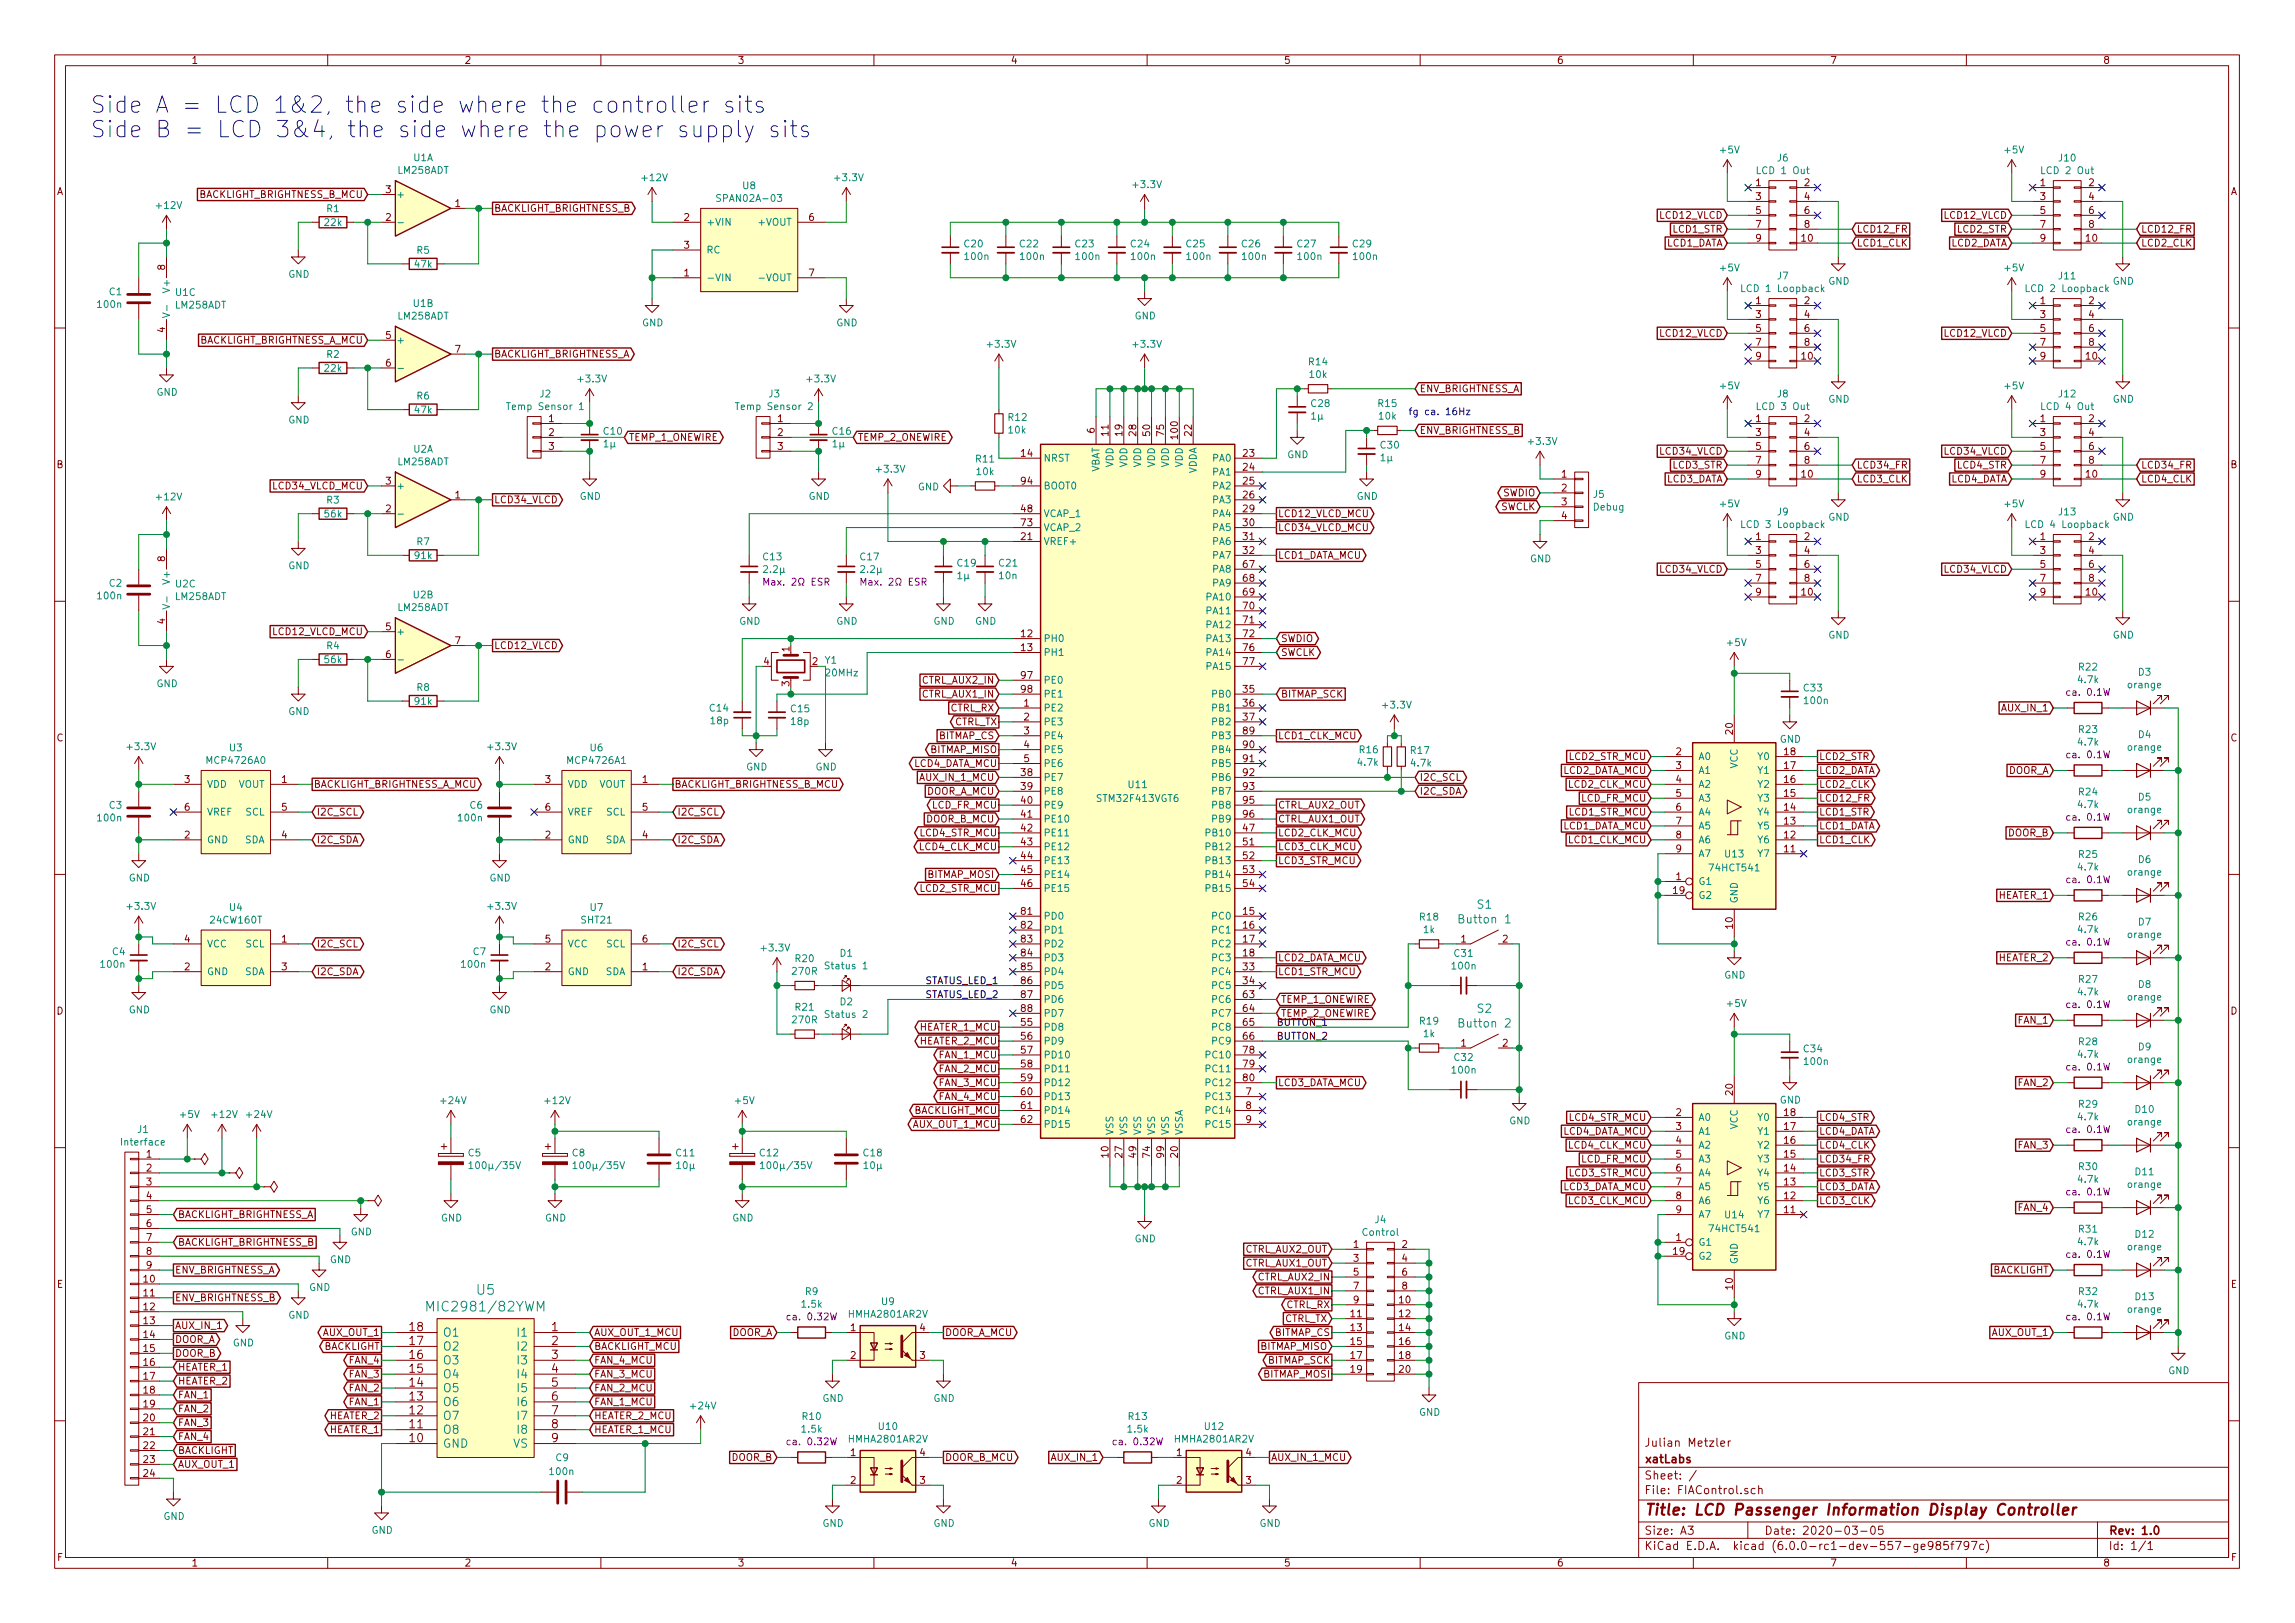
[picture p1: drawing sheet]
<svg xmlns="http://www.w3.org/2000/svg" width="420mm" height="297mm" viewBox="0 0 420 297" stroke-linecap="round" stroke-linejoin="round" font-family="sans-serif">
<defs><g id="words">
<g font-size="4.2" fill="#0000c2">
<text x="16.5" y="20.7">Side A = LCD 1&amp;2, the side where the controller sits</text>
<text x="16.5" y="25.2">Side B = LCD 3&amp;4, the side where the power supply sits</text>
</g>
<text font-size="2.8" fill="#840000" x="301" y="277.3">Title: LCD Passenger Information Display Controller</text>
<g font-size="2.5" fill="#008484">
<text x="87.3" y="237">U5</text>
<text x="79.1" y="240">MIC2981/82YWM</text>
</g>
<g font-size="2.1" fill="#008484">
<text x="270.5" y="166.3">S1</text>
<text x="267.5" y="169">Button 1</text>
<text x="270.5" y="185.4">S2</text>
<text x="267.5" y="188">Button 2</text>
<text x="81" y="244.6">O1</text>
<text x="95" y="244.6">I1</text>
<text x="81" y="249.7">O3</text>
<text x="81" y="247.2">O2</text>
<text x="95" y="247.2">I2</text>
<text x="95" y="249.7">I3</text>
<text x="81" y="257.3">O6</text>
<text x="81" y="254.8">O5</text>
<text x="81" y="252.3">O4</text>
<text x="95" y="252.3">I4</text>
<text x="95" y="254.8">I5</text>
<text x="95" y="257.3">I6</text>
<text x="81" y="262.4">O8</text>
<text x="81" y="259.9">O7</text>
<text x="95" y="259.9">I7</text>
<text x="95" y="262.4">I8</text>
<text x="81" y="265">GND</text>
<text x="94" y="265">VS</text>
</g>
<g font-size="2.1" fill="#840000">
<text x="75" y="243.6">18</text>
<text x="101" y="243.6">1</text>
<text x="75" y="251.2">15</text>
<text x="75" y="248.7">16</text>
<text x="75" y="246.2">17</text>
<text x="101" y="246.2">2</text>
<text x="101" y="248.7">3</text>
<text x="101" y="251.2">4</text>
<text x="75" y="256.3">13</text>
<text x="75" y="253.8">14</text>
<text x="101" y="253.8">5</text>
<text x="101" y="256.3">6</text>
<text x="75" y="263.9">10</text>
<text x="75" y="261.4">11</text>
<text x="75" y="258.9">12</text>
<text x="101" y="258.9">7</text>
<text x="101" y="261.4">8</text>
<text x="101" y="263.9">9</text>
<text x="301" y="267.8">xatLabs</text>
<text x="301" y="264.8">Julian Metzler</text>
<text x="301" y="273.5">File: FIAControl.sch</text>
<text x="301" y="270.8">Sheet: /</text>
<text x="301" y="280.9">Size: A3</text>
<text x="323" y="280.9">Date: 2020-03-05</text>
<text x="386" y="280.9">Rev: 1.0</text>
<text x="301" y="283.7">KiCad E.D.A. kicad (6.0.0-rc1-dev-557-ge985f797c)</text>
<text x="386" y="283.7">Id: 1/1</text>
</g>
<g font-size="1.8" fill="#840000">
<text x="35" y="11.7">1</text>
<text x="85" y="11.7">2</text>
<text x="135" y="11.7">3</text>
<text x="185" y="11.7">4</text>
<text x="235" y="11.7">5</text>
<text x="285" y="11.7">6</text>
<text x="335" y="11.7">7</text>
<text x="385" y="11.7">8</text>
<text x="10.4" y="35.7">A</text>
<text x="70.6" y="35.3">3</text>
<text x="321.5" y="34.1">1</text>
<text x="330.4" y="34.1">2</text>
<text x="373.5" y="34.1">1</text>
<text x="382.4" y="34.1">2</text>
<text x="408.4" y="35.7">A</text>
<text x="36.2" y="36.2">BACKLIGHT_BRIGHTNESS_B_MCU</text>
<text x="70.6" y="40.4">2</text>
<text x="83.3" y="37.9">1</text>
<text x="90.4" y="38.8">BACKLIGHT_BRIGHTNESS_B</text>
<text x="125.2" y="40.4">2</text>
<text x="148.1" y="40.4">6</text>
<text x="304" y="40">LCD12_VLCD</text>
<text x="321.5" y="36.6">3</text>
<text x="321.5" y="39.2">5</text>
<text x="321.5" y="41.7">7</text>
<text x="330.4" y="36.6">4</text>
<text x="330.4" y="39.2">6</text>
<text x="330.4" y="41.7">8</text>
<text x="356.1" y="40">LCD12_VLCD</text>
<text x="373.5" y="36.6">3</text>
<text x="373.5" y="39.2">5</text>
<text x="373.5" y="41.7">7</text>
<text x="382.4" y="36.6">4</text>
<text x="382.4" y="39.2">6</text>
<text x="382.4" y="41.7">8</text>
<text x="125.2" y="45.5">3</text>
<text x="304.9" y="45.1">LCD1_DATA</text>
<text x="306.3" y="42.6">LCD1_STR</text>
<text x="321.5" y="44.2">9</text>
<text x="329.9" y="44.2">10</text>
<text x="339.9" y="42.6">LCD12_FR</text>
<text x="339.9" y="45.1">LCD1_CLK</text>
<text x="357" y="45.1">LCD2_DATA</text>
<text x="358.4" y="42.6">LCD2_STR</text>
<text x="373.5" y="44.2">9</text>
<text x="381.9" y="44.2">10</text>
<text x="391.9" y="42.6">LCD12_FR</text>
<text x="391.9" y="45.1">LCD2_CLK</text>
<text x="30.2" y="49.4" transform="rotate(-90 30.2 49.4)">8</text>
<text x="125.2" y="50.6">1</text>
<text x="148.1" y="50.6">7</text>
<text x="321.5" y="55.7">1</text>
<text x="321.5" y="58.2">3</text>
<text x="330.4" y="55.7">2</text>
<text x="330.4" y="58.2">4</text>
<text x="373.5" y="55.7">1</text>
<text x="373.5" y="58.2">3</text>
<text x="382.4" y="55.7">2</text>
<text x="382.4" y="58.2">4</text>
<text x="30.2" y="60.8" transform="rotate(-90 30.2 60.8)">4</text>
<text x="36.2" y="62.9">BACKLIGHT_BRIGHTNESS_A_MCU</text>
<text x="70.6" y="62">5</text>
<text x="83.3" y="64.6">7</text>
<text x="90.4" y="65.4">BACKLIGHT_BRIGHTNESS_A</text>
<text x="304" y="61.6">LCD12_VLCD</text>
<text x="321.5" y="60.7">5</text>
<text x="321.5" y="63.3">7</text>
<text x="321.5" y="65.8">9</text>
<text x="329.9" y="65.8">10</text>
<text x="330.4" y="60.7">6</text>
<text x="330.4" y="63.3">8</text>
<text x="356.1" y="61.6">LCD12_VLCD</text>
<text x="373.5" y="60.7">5</text>
<text x="373.5" y="63.3">7</text>
<text x="373.5" y="65.8">9</text>
<text x="381.9" y="65.8">10</text>
<text x="382.4" y="60.7">6</text>
<text x="382.4" y="63.3">8</text>
<text x="70.6" y="67.1">6</text>
<text x="259.9" y="71.8">ENV_BRIGHTNESS_A</text>
<text x="100.5" y="77.3">1</text>
<text x="142.4" y="77.3">1</text>
<text x="321.5" y="77.3">1</text>
<text x="330.4" y="77.3">2</text>
<text x="373.5" y="77.3">1</text>
<text x="382.4" y="77.3">2</text>
<text x="100.5" y="79.8">2</text>
<text x="100.5" y="82.3">3</text>
<text x="115.1" y="80.7">TEMP_1_ONEWIRE</text>
<text x="142.4" y="79.8">2</text>
<text x="142.4" y="82.3">3</text>
<text x="157" y="80.7">TEMP_2_ONEWIRE</text>
<text x="187" y="83.6">14</text>
<text x="200.4" y="79.3" transform="rotate(-90 200.4 79.3)">6</text>
<text x="202.9" y="79.7" transform="rotate(-90 202.9 79.7)">11</text>
<text x="205.5" y="79.7" transform="rotate(-90 205.5 79.7)">19</text>
<text x="208" y="79.7" transform="rotate(-90 208 79.7)">28</text>
<text x="210.6" y="79.7" transform="rotate(-90 210.6 79.7)">50</text>
<text x="213.1" y="79.7" transform="rotate(-90 213.1 79.7)">75</text>
<text x="215.6" y="80.2" transform="rotate(-90 215.6 80.2)">100</text>
<text x="218.2" y="79.7" transform="rotate(-90 218.2 79.7)">22</text>
<text x="227.6" y="83.6">23</text>
<text x="259.9" y="79.4">ENV_BRIGHTNESS_B</text>
<text x="304" y="83.2">LCD34_VLCD</text>
<text x="321.5" y="79.8">3</text>
<text x="321.5" y="82.3">5</text>
<text x="330.4" y="79.8">4</text>
<text x="330.4" y="82.3">6</text>
<text x="356.1" y="83.2">LCD34_VLCD</text>
<text x="373.5" y="79.8">3</text>
<text x="373.5" y="82.3">5</text>
<text x="382.4" y="79.8">4</text>
<text x="382.4" y="82.3">6</text>
<text x="10.4" y="85.7">B</text>
<text x="50.1" y="89.6">LCD34_VLCD_MCU</text>
<text x="70.6" y="88.7">3</text>
<text x="187" y="88.7">94</text>
<text x="227.6" y="86.1">24</text>
<text x="227.6" y="88.7">25</text>
<text x="285.9" y="87.4">1</text>
<text x="285.9" y="90">2</text>
<text x="304.9" y="88.3">LCD3_DATA</text>
<text x="306.3" y="85.8">LCD3_STR</text>
<text x="321.5" y="84.9">7</text>
<text x="321.5" y="87.4">9</text>
<text x="329.9" y="87.4">10</text>
<text x="330.4" y="84.9">8</text>
<text x="339.9" y="85.8">LCD34_FR</text>
<text x="339.9" y="88.3">LCD3_CLK</text>
<text x="357" y="88.3">LCD4_DATA</text>
<text x="358.4" y="85.8">LCD4_STR</text>
<text x="373.5" y="84.9">7</text>
<text x="373.5" y="87.4">9</text>
<text x="381.9" y="87.4">10</text>
<text x="382.4" y="84.9">8</text>
<text x="391.9" y="85.8">LCD34_FR</text>
<text x="391.9" y="88.3">LCD4_CLK</text>
<text x="408.4" y="85.7">B</text>
<text x="70.6" y="93.8">2</text>
<text x="83.3" y="91.2">1</text>
<text x="90.4" y="92.1">LCD34_VLCD</text>
<text x="187" y="93.8">48</text>
<text x="227.6" y="91.2">26</text>
<text x="227.6" y="93.8">29</text>
<text x="233.9" y="94.7">LCD12_VLCD_MCU</text>
<text x="274.7" y="93.4">SWCLK</text>
<text x="275.2" y="90.8">SWDIO</text>
<text x="285.9" y="92.5">3</text>
<text x="285.9" y="95">4</text>
<text x="187" y="96.3">73</text>
<text x="187" y="98.8">21</text>
<text x="227.6" y="96.3">30</text>
<text x="227.6" y="98.8">31</text>
<text x="227.6" y="101.4">32</text>
<text x="233.9" y="97.2">LCD34_VLCD_MCU</text>
<text x="321.5" y="98.8">1</text>
<text x="321.5" y="101.4">3</text>
<text x="330.4" y="98.8">2</text>
<text x="330.4" y="101.4">4</text>
<text x="373.5" y="98.8">1</text>
<text x="373.5" y="101.4">3</text>
<text x="382.4" y="98.8">2</text>
<text x="382.4" y="101.4">4</text>
<text x="30.2" y="102.8" transform="rotate(-90 30.2 102.8)">8</text>
<text x="227.6" y="103.9">67</text>
<text x="227.6" y="106.5">68</text>
<text x="233.9" y="102.3">LCD1_DATA_MCU</text>
<text x="304" y="104.8">LCD34_VLCD</text>
<text x="321.5" y="103.9">5</text>
<text x="321.5" y="106.5">7</text>
<text x="330.4" y="103.9">6</text>
<text x="330.4" y="106.5">8</text>
<text x="356.1" y="104.8">LCD34_VLCD</text>
<text x="373.5" y="103.9">5</text>
<text x="373.5" y="106.5">7</text>
<text x="382.4" y="103.9">6</text>
<text x="382.4" y="106.5">8</text>
<text x="227.6" y="109">69</text>
<text x="227.6" y="111.5">70</text>
<text x="321.5" y="109">9</text>
<text x="329.9" y="109">10</text>
<text x="373.5" y="109">9</text>
<text x="381.9" y="109">10</text>
<text x="30.2" y="114.2" transform="rotate(-90 30.2 114.2)">4</text>
<text x="50.1" y="116.2">LCD12_VLCD_MCU</text>
<text x="70.6" y="115.4">5</text>
<text x="83.3" y="117.9">7</text>
<text x="90.4" y="118.8">LCD12_VLCD</text>
<text x="144.5" y="119.3" transform="rotate(-90 144.5 119.3)">1</text>
<text x="187" y="116.6">12</text>
<text x="187" y="119.2">13</text>
<text x="227.6" y="114.1">71</text>
<text x="227.6" y="116.6">72</text>
<text x="227.6" y="119.2">76</text>
<text x="234.5" y="117.5">SWDIO</text>
<text x="70.6" y="120.4">6</text>
<text x="139.9" y="121.7">4</text>
<text x="144.5" y="125.6" transform="rotate(-90 144.5 125.6)">3</text>
<text x="148.7" y="121.7">2</text>
<text x="168.9" y="125.1">CTRL_AUX2_IN</text>
<text x="187" y="124.2">97</text>
<text x="227.6" y="121.7">77</text>
<text x="234.5" y="120.1">SWCLK</text>
<text x="168.9" y="127.7">CTRL_AUX1_IN</text>
<text x="173.9" y="130.2">CTRL_RX</text>
<text x="187" y="126.8">98</text>
<text x="187.5" y="129.3">1</text>
<text x="187.5" y="131.9">2</text>
<text x="227.6" y="126.8">35</text>
<text x="227.6" y="129.3">36</text>
<text x="227.6" y="131.9">37</text>
<text x="234.5" y="127.7">BITMAP_SCK</text>
<text x="366.7" y="130.2">AUX_IN_1</text>
<text x="10.4" y="135.7">C</text>
<text x="170.3" y="137.8">BITMAP_MISO</text>
<text x="171.9" y="135.3">BITMAP_CS</text>
<text x="174.7" y="132.8">CTRL_TX</text>
<text x="187.5" y="134.4">3</text>
<text x="187.5" y="136.9">4</text>
<text x="227.6" y="134.4">89</text>
<text x="227.6" y="136.9">90</text>
<text x="233.9" y="135.3">LCD1_CLK_MCU</text>
<text x="317.2" y="134.4" transform="rotate(-90 317.2 134.4)">20</text>
<text x="408.4" y="135.7">C</text>
<text x="33.8" y="143.3">3</text>
<text x="51.6" y="143.3">1</text>
<text x="99.8" y="143.3">3</text>
<text x="117.6" y="143.3">1</text>
<text x="167.1" y="140.4">LCD4_DATA_MCU</text>
<text x="168.6" y="142.9">AUX_IN_1_MCU</text>
<text x="187" y="142">38</text>
<text x="187.5" y="139.5">5</text>
<text x="227.6" y="139.5">91</text>
<text x="227.6" y="142">92</text>
<text x="259.9" y="142.9">I2C_SCL</text>
<text x="286" y="141.6">LCD2_DATA_MCU</text>
<text x="287.3" y="139.1">LCD2_STR_MCU</text>
<text x="306.9" y="138.2">2</text>
<text x="306.9" y="140.8">3</text>
<text x="306.9" y="143.3">4</text>
<text x="326.7" y="143.3">16</text>
<text x="326.7" y="140.8">17</text>
<text x="326.7" y="138.2">18</text>
<text x="333" y="141.6">LCD2_DATA</text>
<text x="333" y="139.1">LCD2_STR</text>
<text x="367.6" y="141.6">DOOR_A</text>
<text x="33.8" y="148.4">6</text>
<text x="51.6" y="148.4">5</text>
<text x="57.4" y="144.2">BACKLIGHT_BRIGHTNESS_A_MCU</text>
<text x="57.9" y="149.3">I2C_SCL</text>
<text x="99.8" y="148.4">6</text>
<text x="117.6" y="148.4">5</text>
<text x="123.4" y="144.2">BACKLIGHT_BRIGHTNESS_B_MCU</text>
<text x="124" y="149.3">I2C_SCL</text>
<text x="169.5" y="145.5">DOOR_A_MCU</text>
<text x="170.6" y="148">LCD_FR_MCU</text>
<text x="187" y="149.6">41</text>
<text x="187" y="144.6">39</text>
<text x="187" y="147.1">40</text>
<text x="227.6" y="144.6">93</text>
<text x="227.6" y="147.1">95</text>
<text x="227.6" y="149.6">96</text>
<text x="233.9" y="148">CTRL_AUX2_OUT</text>
<text x="259.9" y="145.5">I2C_SDA</text>
<text x="287.2" y="144.2">LCD2_CLK_MCU</text>
<text x="287.3" y="149.3">LCD1_STR_MCU</text>
<text x="289.5" y="146.7">LCD_FR_MCU</text>
<text x="306.9" y="145.8">5</text>
<text x="306.9" y="148.4">6</text>
<text x="326.7" y="148.4">14</text>
<text x="326.7" y="145.8">15</text>
<text x="333" y="149.3">LCD1_STR</text>
<text x="333" y="146.7">LCD12_FR</text>
<text x="333" y="144.2">LCD2_CLK</text>
<text x="33.8" y="153.5">2</text>
<text x="51.6" y="153.5">4</text>
<text x="57.9" y="154.3">I2C_SDA</text>
<text x="99.8" y="153.5">2</text>
<text x="117.6" y="153.5">4</text>
<text x="124" y="154.3">I2C_SDA</text>
<text x="168.4" y="155.6">LCD4_CLK_MCU</text>
<text x="168.5" y="153.1">LCD4_STR_MCU</text>
<text x="169.5" y="150.5">DOOR_B_MCU</text>
<text x="187" y="152.2">42</text>
<text x="187" y="154.7">43</text>
<text x="227.6" y="152.2">47</text>
<text x="227.6" y="154.7">51</text>
<text x="233.9" y="153.1">LCD2_CLK_MCU</text>
<text x="233.9" y="155.6">LCD3_CLK_MCU</text>
<text x="233.9" y="150.5">CTRL_AUX1_OUT</text>
<text x="286" y="151.8">LCD1_DATA_MCU</text>
<text x="287.2" y="154.3">LCD1_CLK_MCU</text>
<text x="306.9" y="150.9">7</text>
<text x="306.9" y="153.5">8</text>
<text x="306.9" y="156">9</text>
<text x="326.7" y="156">11</text>
<text x="326.7" y="153.5">12</text>
<text x="326.7" y="150.9">13</text>
<text x="333" y="151.8">LCD1_DATA</text>
<text x="333" y="154.3">LCD1_CLK</text>
<text x="367.6" y="153.1">DOOR_B</text>
<text x="169.8" y="160.7">BITMAP_MOSI</text>
<text x="187" y="157.3">44</text>
<text x="187" y="159.8">45</text>
<text x="227.6" y="157.3">52</text>
<text x="227.6" y="159.8">53</text>
<text x="233.9" y="158.2">LCD3_STR_MCU</text>
<text x="306.9" y="161.1">1</text>
<text x="168.5" y="163.2">LCD2_STR_MCU</text>
<text x="187" y="167.4">81</text>
<text x="187" y="162.3">46</text>
<text x="227.6" y="162.3">54</text>
<text x="227.6" y="167.4">15</text>
<text x="306.4" y="163.6">19</text>
<text x="365.9" y="164.5">HEATER_1</text>
<text x="33.8" y="172.5">4</text>
<text x="51.6" y="172.5">1</text>
<text x="57.9" y="173.4">I2C_SCL</text>
<text x="99.8" y="172.5">5</text>
<text x="117.6" y="172.5">6</text>
<text x="124" y="173.4">I2C_SCL</text>
<text x="187" y="170">82</text>
<text x="187" y="172.5">83</text>
<text x="227.6" y="170">16</text>
<text x="227.6" y="172.5">17</text>
<text x="267.5" y="172.5">1</text>
<text x="275.1" y="172.5">2</text>
<text x="317.2" y="169.9" transform="rotate(-90 317.2 169.9)">10</text>
<text x="33.8" y="177.6">2</text>
<text x="51.6" y="177.6">3</text>
<text x="57.9" y="178.5">I2C_SDA</text>
<text x="99.8" y="177.6">2</text>
<text x="117.6" y="177.6">1</text>
<text x="124" y="178.5">I2C_SDA</text>
<text x="187" y="175">84</text>
<text x="187" y="177.6">85</text>
<text x="227.6" y="175">18</text>
<text x="227.6" y="177.6">33</text>
<text x="233.9" y="178.5">LCD1_STR_MCU</text>
<text x="233.9" y="175.9">LCD2_DATA_MCU</text>
<text x="365.9" y="175.9">HEATER_2</text>
<text x="10.4" y="185.7">D</text>
<text x="187" y="180.1">86</text>
<text x="187" y="182.7">87</text>
<text x="187" y="185.2">88</text>
<text x="227.6" y="180.1">34</text>
<text x="227.6" y="182.7">63</text>
<text x="227.6" y="185.2">64</text>
<text x="234.5" y="183.6">TEMP_1_ONEWIRE</text>
<text x="408.4" y="185.7">D</text>
<text x="168.4" y="188.6">HEATER_1_MCU</text>
<text x="168.4" y="191.2">HEATER_2_MCU</text>
<text x="187" y="187.7">55</text>
<text x="187" y="190.3">56</text>
<text x="227.6" y="187.7">65</text>
<text x="227.6" y="190.3">66</text>
<text x="234.5" y="186.1">TEMP_2_ONEWIRE</text>
<text x="267.5" y="191.6">1</text>
<text x="275.1" y="191.6">2</text>
<text x="369.5" y="187.4">FAN_1</text>
<text x="172" y="193.7">FAN_1_MCU</text>
<text x="172" y="196.3">FAN_2_MCU</text>
<text x="187" y="192.8">57</text>
<text x="187" y="195.4">58</text>
<text x="187" y="197.9">59</text>
<text x="227.6" y="192.8">78</text>
<text x="227.6" y="195.4">79</text>
<text x="227.6" y="197.9">80</text>
<text x="167.2" y="203.9">BACKLIGHT_MCU</text>
<text x="172" y="198.8">FAN_3_MCU</text>
<text x="172" y="201.3">FAN_4_MCU</text>
<text x="187" y="200.4">60</text>
<text x="187" y="203">61</text>
<text x="228.1" y="200.4">7</text>
<text x="228.1" y="203">8</text>
<text x="233.9" y="198.8">LCD3_DATA_MCU</text>
<text x="317.2" y="200.4" transform="rotate(-90 317.2 200.4)">20</text>
<text x="369.5" y="198.8">FAN_2</text>
<text x="167.2" y="206.4">AUX_OUT_1_MCU</text>
<text x="187" y="205.5">62</text>
<text x="228.1" y="205.5">9</text>
<text x="286" y="207.7">LCD4_DATA_MCU</text>
<text x="287.3" y="205.1">LCD4_STR_MCU</text>
<text x="306.9" y="204.3">2</text>
<text x="306.9" y="206.8">3</text>
<text x="306.9" y="209.3">4</text>
<text x="326.7" y="209.3">16</text>
<text x="326.7" y="206.8">17</text>
<text x="326.7" y="204.3">18</text>
<text x="333" y="207.7">LCD4_DATA</text>
<text x="333" y="205.1">LCD4_STR</text>
<text x="26.8" y="211.9">1</text>
<text x="26.8" y="214.4">2</text>
<text x="202.9" y="211.8" transform="rotate(-90 202.9 211.8)">10</text>
<text x="205.5" y="211.8" transform="rotate(-90 205.5 211.8)">27</text>
<text x="208" y="211.8" transform="rotate(-90 208 211.8)">49</text>
<text x="210.6" y="211.8" transform="rotate(-90 210.6 211.8)">74</text>
<text x="213.1" y="211.8" transform="rotate(-90 213.1 211.8)">99</text>
<text x="215.6" y="211.8" transform="rotate(-90 215.6 211.8)">20</text>
<text x="287.2" y="210.2">LCD4_CLK_MCU</text>
<text x="287.3" y="215.3">LCD3_STR_MCU</text>
<text x="289.5" y="212.8">LCD_FR_MCU</text>
<text x="306.9" y="211.9">5</text>
<text x="306.9" y="214.4">6</text>
<text x="326.7" y="214.4">14</text>
<text x="326.7" y="211.9">15</text>
<text x="333" y="215.3">LCD3_STR</text>
<text x="333" y="212.8">LCD34_FR</text>
<text x="333" y="210.2">LCD4_CLK</text>
<text x="369.5" y="210.2">FAN_3</text>
<text x="26.8" y="217">3</text>
<text x="26.8" y="219.5">4</text>
<text x="286" y="217.8">LCD3_DATA_MCU</text>
<text x="287.2" y="220.4">LCD3_CLK_MCU</text>
<text x="306.9" y="217">7</text>
<text x="306.9" y="219.5">8</text>
<text x="326.7" y="219.5">12</text>
<text x="326.7" y="217">13</text>
<text x="333" y="217.8">LCD3_DATA</text>
<text x="333" y="220.4">LCD3_CLK</text>
<text x="369.5" y="221.7">FAN_4</text>
<text x="26.8" y="222">5</text>
<text x="26.8" y="224.6">6</text>
<text x="26.8" y="227.1">7</text>
<text x="32.5" y="222.9">BACKLIGHT_BRIGHTNESS_A</text>
<text x="306.9" y="227.1">1</text>
<text x="306.9" y="222">9</text>
<text x="326.7" y="222">11</text>
<text x="26.8" y="229.7">8</text>
<text x="26.8" y="232.2">9</text>
<text x="32" y="233.1">ENV_BRIGHTNESS_A</text>
<text x="32.5" y="228">BACKLIGHT_BRIGHTNESS_B</text>
<text x="227.9" y="231.8">CTRL_AUX1_OUT</text>
<text x="227.9" y="229.3">CTRL_AUX2_OUT</text>
<text x="247.8" y="228.4">1</text>
<text x="247.8" y="230.9">3</text>
<text x="247.8" y="233.5">5</text>
<text x="256.7" y="228.4">2</text>
<text x="256.7" y="230.9">4</text>
<text x="256.7" y="233.5">6</text>
<text x="306.4" y="229.7">19</text>
<text x="364.7" y="233.1">BACKLIGHT</text>
<text x="10.4" y="235.7">E</text>
<text x="26.3" y="234.7">10</text>
<text x="26.3" y="237.3">11</text>
<text x="26.3" y="239.8">12</text>
<text x="32" y="238.2">ENV_BRIGHTNESS_B</text>
<text x="230.4" y="236.9">CTRL_AUX1_IN</text>
<text x="230.4" y="234.4">CTRL_AUX2_IN</text>
<text x="235.4" y="239.4">CTRL_RX</text>
<text x="247.8" y="236">7</text>
<text x="247.8" y="238.5">9</text>
<text x="256.2" y="238.5">10</text>
<text x="256.7" y="236">8</text>
<text x="317.2" y="236" transform="rotate(-90 317.2 236)">10</text>
<text x="408.4" y="235.7">E</text>
<text x="26.3" y="242.4">13</text>
<text x="26.3" y="244.9">14</text>
<text x="32" y="245.8">DOOR_A</text>
<text x="32" y="243.2">AUX_IN_1</text>
<text x="59.2" y="244.5">AUX_OUT_1</text>
<text x="108.7" y="244.5">AUX_OUT_1_MCU</text>
<text x="133.9" y="244.5">DOOR_A</text>
<text x="155.7" y="243.6">1</text>
<text x="168.4" y="243.6">4</text>
<text x="173" y="244.5">DOOR_A_MCU</text>
<text x="233.4" y="244.5">BITMAP_CS</text>
<text x="235.1" y="242">CTRL_TX</text>
<text x="247.3" y="241.1">11</text>
<text x="247.3" y="243.6">13</text>
<text x="256.2" y="241.1">12</text>
<text x="256.2" y="243.6">14</text>
<text x="364.7" y="244.5">AUX_OUT_1</text>
<text x="26.3" y="247.4">15</text>
<text x="26.3" y="250">16</text>
<text x="32" y="248.3">DOOR_B</text>
<text x="32.5" y="250.9">HEATER_1</text>
<text x="59.2" y="247.1">BACKLIGHT</text>
<text x="64" y="249.6">FAN_4</text>
<text x="108.7" y="249.6">FAN_4_MCU</text>
<text x="108.7" y="247.1">BACKLIGHT_MCU</text>
<text x="155.7" y="248.7">2</text>
<text x="168.4" y="248.7">3</text>
<text x="230.8" y="247.1">BITMAP_MISO</text>
<text x="232.1" y="249.6">BITMAP_SCK</text>
<text x="247.3" y="246.2">15</text>
<text x="247.3" y="248.7">17</text>
<text x="247.3" y="251.2">19</text>
<text x="256.2" y="251.2">20</text>
<text x="256.2" y="246.2">16</text>
<text x="256.2" y="248.7">18</text>
<text x="26.3" y="252.5">17</text>
<text x="26.3" y="255.1">18</text>
<text x="26.3" y="257.6">19</text>
<text x="32.5" y="253.4">HEATER_2</text>
<text x="32.5" y="255.9">FAN_1</text>
<text x="64" y="257.2">FAN_1</text>
<text x="64" y="254.7">FAN_2</text>
<text x="64" y="252.1">FAN_3</text>
<text x="108.7" y="257.2">FAN_1_MCU</text>
<text x="108.7" y="254.7">FAN_2_MCU</text>
<text x="108.7" y="252.1">FAN_3_MCU</text>
<text x="231.3" y="252.1">BITMAP_MOSI</text>
<text x="26.3" y="260.1">20</text>
<text x="26.3" y="262.7">21</text>
<text x="32.5" y="258.5">FAN_2</text>
<text x="32.5" y="261">FAN_3</text>
<text x="32.5" y="263.6">FAN_4</text>
<text x="60.4" y="262.3">HEATER_1</text>
<text x="60.4" y="259.8">HEATER_2</text>
<text x="108.7" y="262.3">HEATER_1_MCU</text>
<text x="108.7" y="259.8">HEATER_2_MCU</text>
<text x="26.3" y="265.2">22</text>
<text x="26.3" y="267.8">23</text>
<text x="32.5" y="266.1">BACKLIGHT</text>
<text x="32.5" y="268.6">AUX_OUT_1</text>
<text x="133.9" y="267.4">DOOR_B</text>
<text x="155.7" y="266.5">1</text>
<text x="168.4" y="266.5">4</text>
<text x="173" y="267.4">DOOR_B_MCU</text>
<text x="192.7" y="267.4">AUX_IN_1</text>
<text x="215.4" y="266.5">1</text>
<text x="228.1" y="266.5">4</text>
<text x="232.7" y="267.4">AUX_IN_1_MCU</text>
<text x="26.3" y="270.3">24</text>
<text x="155.7" y="271.6">2</text>
<text x="168.4" y="271.6">3</text>
<text x="215.4" y="271.6">2</text>
<text x="228.1" y="271.6">3</text>
<text x="10.5" y="285.7">F</text>
<text x="35" y="286.7">1</text>
<text x="85" y="286.7">2</text>
<text x="135" y="286.7">3</text>
<text x="185" y="286.7">4</text>
<text x="235" y="286.7">5</text>
<text x="285" y="286.7">6</text>
<text x="335" y="286.7">7</text>
<text x="385" y="286.7">8</text>
<text x="408.5" y="285.7">F</text>
</g>
<g font-size="1.8" fill="#008484">
<text x="75.7" y="29.5">U1A</text>
<text x="315" y="28.1">+5V</text>
<text x="325.4" y="29.6">J6</text>
<text x="367.1" y="28.1">+5V</text>
<text x="377" y="29.6">J10</text>
<text x="72.9" y="31.8">LM258ADT</text>
<text x="117.7" y="33.2">+12V</text>
<text x="136" y="34.6">U8</text>
<text x="153" y="33.2">+3.3V</text>
<text x="207.6" y="34.4">+3.3V</text>
<text x="322.1" y="31.9">LCD 1 Out</text>
<text x="374.1" y="31.9">LCD 2 Out</text>
<text x="28.8" y="38.2">+12V</text>
<text x="59.5" y="41.4">22k</text>
<text x="59.8" y="38.8">R1</text>
<text x="72.5" y="36.2">+</text>
<text x="129.3" y="41.3">+VIN</text>
<text x="131.8" y="36.9">SPAN02A-03</text>
<text x="139.1" y="41.3">+VOUT</text>
<text x="76.4" y="46.4">R5</text>
<text x="129.3" y="46.4">RC</text>
<text x="176.6" y="45.3">C20</text>
<text x="176.8" y="47.6">100n</text>
<text x="186.8" y="45.3">C22</text>
<text x="186.9" y="47.6">100n</text>
<text x="196.9" y="45.3">C23</text>
<text x="197.1" y="47.6">100n</text>
<text x="207.1" y="45.3">C24</text>
<text x="207.3" y="47.6">100n</text>
<text x="217.2" y="45.3">C25</text>
<text x="217.4" y="47.6">100n</text>
<text x="227.4" y="45.3">C26</text>
<text x="227.6" y="47.6">100n</text>
<text x="237.6" y="45.3">C27</text>
<text x="237.7" y="47.6">100n</text>
<text x="247.7" y="45.3">C29</text>
<text x="247.9" y="47.6">100n</text>
<text x="31.1" y="53.2" transform="rotate(-90 31.1 53.2)">V+</text>
<text x="52.8" y="50.8">GND</text>
<text x="76" y="49">47k</text>
<text x="129.3" y="51.5">-VIN</text>
<text x="139.5" y="51.5">-VOUT</text>
<text x="315" y="49.7">+5V</text>
<text x="319.4" y="53.5">LCD 1 Loopback</text>
<text x="325.4" y="51.1">J7</text>
<text x="334.7" y="52.1">GND</text>
<text x="367.1" y="49.7">+5V</text>
<text x="371.5" y="53.5">LCD 2 Loopback</text>
<text x="377" y="51.1">J11</text>
<text x="386.8" y="52.1">GND</text>
<text x="18" y="56.3">100n</text>
<text x="20" y="54">C1</text>
<text x="32.2" y="56.5">LM258ADT</text>
<text x="32.2" y="54.2">U1C</text>
<text x="72.9" y="58.5">LM258ADT</text>
<text x="75.7" y="56.2">U1B</text>
<text x="117.6" y="59.7">GND</text>
<text x="153.1" y="59.7">GND</text>
<text x="207.7" y="58.5">GND</text>
<text x="59.8" y="65.5">R2</text>
<text x="72.5" y="62.9">+</text>
<text x="180.9" y="63.6">+3.3V</text>
<text x="207.6" y="63.6">+3.3V</text>
<text x="59.5" y="68">22k</text>
<text x="106" y="70">+3.3V</text>
<text x="147.9" y="70">+3.3V</text>
<text x="239.7" y="66.9">R14</text>
<text x="239.8" y="69.2">10k</text>
<text x="315" y="71.3">+5V</text>
<text x="367.1" y="71.3">+5V</text>
<text x="28.7" y="72.4">GND</text>
<text x="52.8" y="77.5">GND</text>
<text x="76" y="75.7">47k</text>
<text x="76.4" y="73.1">R6</text>
<text x="93.5" y="75">Temp Sensor 1</text>
<text x="98.9" y="72.7">J2</text>
<text x="135.4" y="75">Temp Sensor 2</text>
<text x="140.8" y="72.7">J3</text>
<text x="184.7" y="77">R12</text>
<text x="240.1" y="74.5">C28</text>
<text x="240.2" y="76.8">1µ</text>
<text x="252.4" y="74.5">R15</text>
<text x="252.5" y="76.8">10k</text>
<text x="322.1" y="75">LCD 3 Out</text>
<text x="325.4" y="72.7">J8</text>
<text x="334.7" y="73.7">GND</text>
<text x="374.1" y="75">LCD 4 Out</text>
<text x="377" y="72.7">J12</text>
<text x="386.8" y="73.7">GND</text>
<text x="75.7" y="82.8">U2A</text>
<text x="110.6" y="79.6">C10</text>
<text x="110.6" y="81.9">1µ</text>
<text x="152.5" y="79.6">C16</text>
<text x="152.5" y="81.9">1µ</text>
<text x="184.7" y="79.3">10k</text>
<text x="235.7" y="83.9">GND</text>
<text x="252.8" y="82.1">C30</text>
<text x="280" y="81.4">+3.3V</text>
<text x="72.5" y="89.6">+</text>
<text x="72.9" y="85.2">LM258ADT</text>
<text x="160.6" y="86.5">+3.3V</text>
<text x="168" y="89.7">GND</text>
<text x="178.7" y="84.6">R11</text>
<text x="178.9" y="87">10k</text>
<text x="191" y="89.6">BOOT0</text>
<text x="191" y="84.5">NRST</text>
<text x="201.3" y="86.7" transform="rotate(-90 201.3 86.7)">VBAT</text>
<text x="203.8" y="85.6" transform="rotate(-90 203.8 85.6)">VDD</text>
<text x="206.4" y="85.6" transform="rotate(-90 206.4 85.6)">VDD</text>
<text x="208.9" y="85.6" transform="rotate(-90 208.9 85.6)">VDD</text>
<text x="211.5" y="85.6" transform="rotate(-90 211.5 85.6)">VDD</text>
<text x="214" y="85.6" transform="rotate(-90 214 85.6)">VDD</text>
<text x="216.5" y="85.6" transform="rotate(-90 216.5 85.6)">VDD</text>
<text x="219.1" y="86.8" transform="rotate(-90 219.1 86.8)">VDDA</text>
<text x="222.1" y="84.5">PA0</text>
<text x="222.1" y="87">PA1</text>
<text x="222.1" y="89.6">PA2</text>
<text x="252.9" y="84.4">1µ</text>
<text x="28.8" y="91.6">+12V</text>
<text x="59.5" y="94.7">56k</text>
<text x="59.8" y="92.2">R3</text>
<text x="106.1" y="91.5">GND</text>
<text x="148" y="91.5">GND</text>
<text x="191" y="94.7">VCAP_1</text>
<text x="222.1" y="92.1">PA3</text>
<text x="222.1" y="94.7">PA4</text>
<text x="248.4" y="91.5">GND</text>
<text x="291.7" y="91.1">J5</text>
<text x="291.8" y="93.4">Debug</text>
<text x="315" y="92.8">+5V</text>
<text x="325.4" y="94.3">J9</text>
<text x="334.7" y="95.3">GND</text>
<text x="367.1" y="92.8">+5V</text>
<text x="377" y="94.3">J13</text>
<text x="386.8" y="95.3">GND</text>
<text x="76.4" y="99.8">R7</text>
<text x="191" y="97.2">VCAP_2</text>
<text x="191" y="99.7">VREF+</text>
<text x="222.1" y="97.2">PA5</text>
<text x="222.1" y="99.7">PA6</text>
<text x="319.4" y="96.6">LCD 3 Loopback</text>
<text x="371.5" y="96.6">LCD 4 Loopback</text>
<text x="20" y="107.4">C2</text>
<text x="31.1" y="106.5" transform="rotate(-90 31.1 106.5)">V+</text>
<text x="32.2" y="107.5">U2C</text>
<text x="52.8" y="104.2">GND</text>
<text x="76" y="102.3">91k</text>
<text x="139.8" y="102.6">C13</text>
<text x="140" y="104.9">2.2µ</text>
<text x="157.6" y="102.6">C17</text>
<text x="157.8" y="104.9">2.2µ</text>
<text x="175.3" y="103.7">C19</text>
<text x="175.4" y="106">1µ</text>
<text x="183" y="103.7">C21</text>
<text x="183" y="106">10n</text>
<text x="222.1" y="102.3">PA7</text>
<text x="222.1" y="104.8">PA8</text>
<text x="222.1" y="107.4">PA9</text>
<text x="280.1" y="102.9">GND</text>
<text x="18" y="109.7">100n</text>
<text x="32.2" y="109.8">LM258ADT</text>
<text x="72.9" y="111.8">LM258ADT</text>
<text x="75.7" y="109.5">U2B</text>
<text x="221.1" y="109.9">PA10</text>
<text x="221.1" y="112.4">PA11</text>
<text x="59.8" y="118.8">R4</text>
<text x="72.5" y="116.2">+</text>
<text x="135.3" y="114.3">GND</text>
<text x="153.1" y="114.3">GND</text>
<text x="170.9" y="114.3">GND</text>
<text x="178.5" y="114.3">GND</text>
<text x="191" y="117.5">PH0</text>
<text x="221.1" y="115">PA12</text>
<text x="221.1" y="117.5">PA13</text>
<text x="316.3" y="118.2">+5V</text>
<text x="334.7" y="116.9">GND</text>
<text x="386.8" y="116.9">GND</text>
<text x="28.7" y="125.8">GND</text>
<text x="59.5" y="121.4">56k</text>
<text x="151.1" y="121.5">Y1</text>
<text x="151.3" y="123.8">20MHz</text>
<text x="191" y="125.1">PE0</text>
<text x="191" y="120.1">PH1</text>
<text x="221.1" y="120.1">PA14</text>
<text x="221.1" y="122.6">PA15</text>
<text x="380.5" y="125">4.7k</text>
<text x="380.6" y="122.7">R22</text>
<text x="389.7" y="126">orange</text>
<text x="391.5" y="123.7">D3</text>
<text x="52.8" y="130.8">GND</text>
<text x="76" y="129">91k</text>
<text x="76.4" y="126.5">R8</text>
<text x="130" y="130.2">C14</text>
<text x="144.9" y="130.4">C15</text>
<text x="191" y="127.7">PE1</text>
<text x="191" y="130.2">PE2</text>
<text x="222.1" y="127.7">PB0</text>
<text x="222.1" y="130.2">PB1</text>
<text x="253.3" y="129.7">+3.3V</text>
<text x="330.3" y="126.6">C33</text>
<text x="330.5" y="128.9">100n</text>
<text x="23.4" y="137.3">+3.3V</text>
<text x="42.1" y="137.5">U3</text>
<text x="89.5" y="137.3">+3.3V</text>
<text x="108.1" y="137.5">U6</text>
<text x="130.2" y="132.5">18p</text>
<text x="144.9" y="132.7">18p</text>
<text x="191" y="132.8">PE3</text>
<text x="191" y="135.3">PE4</text>
<text x="191" y="137.8">PE5</text>
<text x="222.1" y="132.8">PB2</text>
<text x="222.1" y="135.3">PB3</text>
<text x="222.1" y="137.8">PB4</text>
<text x="248.9" y="137.9">R16</text>
<text x="258.3" y="138">R17</text>
<text x="325.8" y="135.9">GND</text>
<text x="380.5" y="136.5">4.7k</text>
<text x="380.6" y="134.1">R23</text>
<text x="389.7" y="137.4">orange</text>
<text x="391.5" y="135.1">D4</text>
<text x="38.1" y="139.8">MCP4726A0</text>
<text x="104.2" y="139.8">MCP4726A1</text>
<text x="136.6" y="141">GND</text>
<text x="149.3" y="141">GND</text>
<text x="191" y="140.4">PE6</text>
<text x="191" y="142.9">PE7</text>
<text x="222.1" y="140.4">PB5</text>
<text x="222.1" y="142.9">PB6</text>
<text x="248.7" y="140.2">4.7k</text>
<text x="258.4" y="140.3">4.7k</text>
<text x="310.9" y="139.1">A0</text>
<text x="310.9" y="141.6">A1</text>
<text x="318.1" y="140.7" transform="rotate(-90 318.1 140.7)">VCC</text>
<text x="321.9" y="141.6">Y1</text>
<text x="321.9" y="139.1">Y0</text>
<text x="20" y="148">C3</text>
<text x="37.8" y="144.2">VDD</text>
<text x="37.8" y="149.3">VREF</text>
<text x="43.6" y="144.2">VOUT</text>
<text x="45" y="149.3">SCL</text>
<text x="86.1" y="148">C6</text>
<text x="103.9" y="144.2">VDD</text>
<text x="103.9" y="149.3">VREF</text>
<text x="109.7" y="144.2">VOUT</text>
<text x="111" y="149.3">SCL</text>
<text x="191" y="145.5">PE8</text>
<text x="191" y="148">PE9</text>
<text x="201.1" y="146.8">STM32F413VGT6</text>
<text x="206.7" y="144.2">U11</text>
<text x="222.1" y="145.5">PB7</text>
<text x="222.1" y="148">PB8</text>
<text x="310.9" y="144.2">A2</text>
<text x="310.9" y="146.7">A3</text>
<text x="310.9" y="149.3">A4</text>
<text x="321.9" y="149.3">Y4</text>
<text x="321.9" y="146.7">Y3</text>
<text x="321.9" y="144.2">Y2</text>
<text x="380.5" y="147.9">4.7k</text>
<text x="380.6" y="145.6">R24</text>
<text x="389.7" y="148.8">orange</text>
<text x="391.5" y="146.5">D5</text>
<text x="18" y="150.3">100n</text>
<text x="37.8" y="154.3">GND</text>
<text x="44.8" y="154.3">SDA</text>
<text x="84" y="150.3">100n</text>
<text x="103.9" y="154.3">GND</text>
<text x="110.8" y="154.3">SDA</text>
<text x="191" y="150.5">PE10</text>
<text x="191" y="153.1">PE11</text>
<text x="191" y="155.6">PE12</text>
<text x="221.1" y="153.1">PB10</text>
<text x="221.1" y="155.6">PB12</text>
<text x="222.1" y="150.5">PB9</text>
<text x="310.9" y="151.8">A5</text>
<text x="310.9" y="154.3">A6</text>
<text x="321.9" y="154.3">Y6</text>
<text x="321.9" y="151.8">Y5</text>
<text x="23.6" y="161.3">GND</text>
<text x="89.6" y="161.3">GND</text>
<text x="191" y="158.2">PE13</text>
<text x="191" y="160.7">PE14</text>
<text x="221.1" y="158.2">PB13</text>
<text x="221.1" y="160.7">PB14</text>
<text x="310.9" y="162">G1</text>
<text x="310.9" y="156.9">A7</text>
<text x="313.2" y="159.5">74HCT541</text>
<text x="315.9" y="156.9">U13</text>
<text x="321.9" y="156.9">Y7</text>
<text x="380.5" y="159.3">4.7k</text>
<text x="380.6" y="157">R25</text>
<text x="389.7" y="160.3">orange</text>
<text x="391.5" y="157.9">D6</text>
<text x="23.4" y="166.5">+3.3V</text>
<text x="42.1" y="166.7">U4</text>
<text x="89.5" y="166.5">+3.3V</text>
<text x="108.1" y="166.7">U7</text>
<text x="191" y="163.2">PE15</text>
<text x="221.1" y="163.2">PB15</text>
<text x="310.9" y="164.5">G2</text>
<text x="318.1" y="165.4" transform="rotate(-90 318.1 165.4)">GND</text>
<text x="37.8" y="173.4">VCC</text>
<text x="38.7" y="169">24CW160T</text>
<text x="45" y="173.4">SCL</text>
<text x="103.9" y="173.4">VCC</text>
<text x="106.5" y="169">SHT21</text>
<text x="111" y="173.4">SCL</text>
<text x="191" y="168.3">PD0</text>
<text x="191" y="170.9">PD1</text>
<text x="191" y="173.4">PD2</text>
<text x="222.1" y="168.3">PC0</text>
<text x="222.1" y="170.9">PC1</text>
<text x="222.1" y="173.4">PC2</text>
<text x="260" y="168.5">R18</text>
<text x="260.7" y="170.8">1k</text>
<text x="380.5" y="170.8">4.7k</text>
<text x="380.6" y="168.4">R26</text>
<text x="389.7" y="171.7">orange</text>
<text x="391.5" y="169.4">D7</text>
<text x="18.6" y="177.1">100n</text>
<text x="20.6" y="174.8">C4</text>
<text x="37.8" y="178.5">GND</text>
<text x="44.8" y="178.5">SDA</text>
<text x="84.6" y="177.1">100n</text>
<text x="86.7" y="174.8">C7</text>
<text x="103.9" y="178.5">GND</text>
<text x="110.8" y="178.5">SDA</text>
<text x="139.5" y="174.1">+3.3V</text>
<text x="145.2" y="178.4">270R</text>
<text x="145.7" y="176.1">R20</text>
<text x="151.5" y="177.4">Status 1</text>
<text x="153.8" y="175.1">D1</text>
<text x="191" y="175.9">PD3</text>
<text x="191" y="178.5">PD4</text>
<text x="222.1" y="175.9">PC3</text>
<text x="222.1" y="178.5">PC4</text>
<text x="266" y="177.4">100n</text>
<text x="266.3" y="175.1">C31</text>
<text x="315.7" y="179.1">GND</text>
<text x="380.6" y="179.9">R27</text>
<text x="23.6" y="185.5">GND</text>
<text x="89.6" y="185.5">GND</text>
<text x="145.7" y="185">R21</text>
<text x="153.8" y="184">D2</text>
<text x="191" y="181">PD5</text>
<text x="191" y="183.6">PD6</text>
<text x="222.1" y="181">PC5</text>
<text x="222.1" y="183.6">PC6</text>
<text x="316.3" y="184.3">+5V</text>
<text x="380.5" y="182.2">4.7k</text>
<text x="389.7" y="183.1">orange</text>
<text x="391.5" y="180.8">D8</text>
<text x="145.2" y="187.3">270R</text>
<text x="151.5" y="186.3">Status 2</text>
<text x="191" y="186.1">PD7</text>
<text x="191" y="188.6">PD8</text>
<text x="191" y="191.2">PD9</text>
<text x="222.1" y="186.1">PC7</text>
<text x="222.1" y="188.6">PC8</text>
<text x="222.1" y="191.2">PC9</text>
<text x="260" y="187.5">R19</text>
<text x="260.7" y="189.8">1k</text>
<text x="380.6" y="191.3">R28</text>
<text x="191" y="193.7">PD10</text>
<text x="191" y="196.3">PD11</text>
<text x="221.1" y="193.7">PC10</text>
<text x="221.1" y="196.3">PC11</text>
<text x="266" y="196.5">100n</text>
<text x="266.3" y="194.2">C32</text>
<text x="330.3" y="192.6">C34</text>
<text x="330.5" y="194.9">100n</text>
<text x="380.5" y="193.6">4.7k</text>
<text x="389.7" y="194.5">orange</text>
<text x="391.5" y="192.2">D9</text>
<text x="80.8" y="202.1">+24V</text>
<text x="99.9" y="202.1">+12V</text>
<text x="134.7" y="202.1">+5V</text>
<text x="191" y="198.8">PD12</text>
<text x="191" y="201.3">PD13</text>
<text x="191" y="203.9">PD14</text>
<text x="221.1" y="198.8">PC12</text>
<text x="221.1" y="201.3">PC13</text>
<text x="221.1" y="203.9">PC14</text>
<text x="325.8" y="202">GND</text>
<text x="380.6" y="202.7">R29</text>
<text x="391" y="203.7">D10</text>
<text x="22.5" y="209.7">Interface</text>
<text x="25.2" y="207.4">J1</text>
<text x="33.1" y="204.6">+5V</text>
<text x="38.9" y="204.6">+12V</text>
<text x="45.3" y="204.6">+24V</text>
<text x="191" y="206.4">PD15</text>
<text x="203.8" y="207.8" transform="rotate(-90 203.8 207.8)">VSS</text>
<text x="206.4" y="207.8" transform="rotate(-90 206.4 207.8)">VSS</text>
<text x="208.9" y="207.8" transform="rotate(-90 208.9 207.8)">VSS</text>
<text x="211.5" y="207.8" transform="rotate(-90 211.5 207.8)">VSS</text>
<text x="214" y="207.8" transform="rotate(-90 214 207.8)">VSS</text>
<text x="216.5" y="207.8" transform="rotate(-90 216.5 207.8)">VSSA</text>
<text x="221.1" y="206.4">PC15</text>
<text x="276.3" y="205.8">GND</text>
<text x="310.9" y="205.1">A0</text>
<text x="310.9" y="207.7">A1</text>
<text x="318.1" y="206.7" transform="rotate(-90 318.1 206.7)">VCC</text>
<text x="321.9" y="207.7">Y1</text>
<text x="321.9" y="205.1">Y0</text>
<text x="380.5" y="205">4.7k</text>
<text x="389.7" y="206">orange</text>
<text x="85.8" y="211.6">C5</text>
<text x="86.7" y="214">100µ/35V</text>
<text x="104.8" y="211.6">C8</text>
<text x="105.7" y="214">100µ/35V</text>
<text x="123.9" y="211.6">C11</text>
<text x="124" y="214">10µ</text>
<text x="139.2" y="211.6">C12</text>
<text x="140" y="214">100µ/35V</text>
<text x="158.1" y="211.6">C18</text>
<text x="158.3" y="214">10µ</text>
<text x="310.9" y="210.2">A2</text>
<text x="310.9" y="212.8">A3</text>
<text x="310.9" y="215.3">A4</text>
<text x="321.9" y="215.3">Y4</text>
<text x="321.9" y="212.8">Y3</text>
<text x="321.9" y="210.2">Y2</text>
<text x="380.6" y="214.2">R30</text>
<text x="391" y="215.1">D11</text>
<text x="310.9" y="217.8">A5</text>
<text x="310.9" y="220.4">A6</text>
<text x="321.9" y="220.4">Y6</text>
<text x="321.9" y="217.8">Y5</text>
<text x="380.5" y="216.5">4.7k</text>
<text x="389.7" y="217.4">orange</text>
<text x="64.2" y="226.1">GND</text>
<text x="80.7" y="223.6">GND</text>
<text x="99.8" y="223.6">GND</text>
<text x="134.1" y="223.6">GND</text>
<text x="207.7" y="227.4">GND</text>
<text x="249.6" y="226.2">Control</text>
<text x="251.8" y="223.9">J4</text>
<text x="310.9" y="222.9">A7</text>
<text x="313.2" y="225.5">74HCT541</text>
<text x="315.9" y="223">U14</text>
<text x="321.9" y="222.9">Y7</text>
<text x="380.5" y="227.9">4.7k</text>
<text x="380.6" y="225.6">R31</text>
<text x="391" y="226.5">D12</text>
<text x="60.4" y="231.2">GND</text>
<text x="310.9" y="228">G1</text>
<text x="310.9" y="230.5">G2</text>
<text x="318.1" y="231.4" transform="rotate(-90 318.1 231.4)">GND</text>
<text x="389.7" y="228.8">orange</text>
<text x="56.6" y="236.3">GND</text>
<text x="146.9" y="239.3">1.5k</text>
<text x="147.5" y="237">R9</text>
<text x="161.4" y="238.8">U9</text>
<text x="380.5" y="239.3">4.7k</text>
<text x="380.6" y="237">R32</text>
<text x="391" y="238">D13</text>
<text x="52.8" y="241.3">GND</text>
<text x="155.6" y="241.2">HMHA2801AR2V</text>
<text x="315.7" y="245.1">GND</text>
<text x="389.7" y="240.3">orange</text>
<text x="42.6" y="246.4">GND</text>
<text x="397" y="251.5">GND</text>
<text x="126.6" y="257.9">+24V</text>
<text x="150.6" y="256.6">GND</text>
<text x="170.9" y="256.6">GND</text>
<text x="146.9" y="262.2">1.5k</text>
<text x="147" y="259.9">R10</text>
<text x="160.9" y="261.7">U10</text>
<text x="206.6" y="262.2">1.5k</text>
<text x="206.7" y="259.9">R13</text>
<text x="220.6" y="261.7">U12</text>
<text x="259.8" y="259.1">GND</text>
<text x="100.8" y="270">100n</text>
<text x="101.8" y="267.4">C9</text>
<text x="155.6" y="264">HMHA2801AR2V</text>
<text x="215.3" y="264">HMHA2801AR2V</text>
<text x="29.9" y="278.2">GND</text>
<text x="68" y="280.7">GND</text>
<text x="150.6" y="279.4">GND</text>
<text x="170.9" y="279.4">GND</text>
<text x="210.3" y="279.4">GND</text>
<text x="230.6" y="279.4">GND</text>
</g>
<text font-size="1.8" fill="#0000c2" x="257.8" y="76">fg ca. 16Hz</text>
<g font-size="1.8" fill="#840084">
<text x="141" y="107.2">Max. 2 ESR</text>
<text x="158.8" y="107.2">Max. 2 ESR</text>
<text x="378.7" y="127.3">ca. 0.1W</text>
<text x="378.7" y="138.8">ca. 0.1W</text>
<text x="378.7" y="150.2">ca. 0.1W</text>
<text x="378.7" y="161.6">ca. 0.1W</text>
<text x="378.7" y="173.1">ca. 0.1W</text>
<text x="378.7" y="184.5">ca. 0.1W</text>
<text x="378.7" y="195.9">ca. 0.1W</text>
<text x="378.7" y="207.4">ca. 0.1W</text>
<text x="378.7" y="218.8">ca. 0.1W</text>
<text x="378.7" y="230.2">ca. 0.1W</text>
<text x="144.6" y="241.6">ca. 0.32W</text>
<text x="378.7" y="241.6">ca. 0.1W</text>
<text x="144.6" y="264.5">ca. 0.32W</text>
<text x="204.3" y="264.5">ca. 0.32W</text>
</g>
<g font-size="1.8">
<text x="169.3" y="180.1">STATUS_LED_1</text>
<text x="169.3" y="182.7">STATUS_LED_2</text>
<text x="233.7" y="187.7">BUTTON_1</text>
<text x="233.7" y="190.3">BUTTON_2</text>
</g>
</g></defs>
<g fill="none" stroke="#840000" stroke-width=".18">
<path d="M10 10h400v277h-400zM12 12h396v273.1h-396zM60 10v2M110 10v2M160 10v2M210 10v2M260 10v2M310 10v2M360 10v2M30.5 39.4v2.5M30.5 39.4l-.8 1.3M30.5 39.4l.7 1.3"/>
<path d="M69.8 35.6h2.6M82.5 38.1h2.6M119.4 34.3l-.8 1.3M119.4 34.3v2.6M119.4 34.3l.7 1.3M128.3 38.1h17.7v15.3h-17.7zM154.9 34.3v2.6M154.9 34.3l-.7 1.3M154.9 34.3l.8 1.3M209.5 35.6v2.5M209.5 35.6l-.7 1.3M209.5 35.6l.8 1.3"/>
<path d="M316.2 29.2l-.7 1.3M316.2 29.2v2.6M316.2 29.2l.8 1.3M320 34.3h3.8M320 36.9h3.8M320 39.4h3.8M323.8 39.3h1.3v.2h-1.3zM323.8 36.7h1.3v.3h-1.3zM323.8 34.2h1.3v.3h-1.3zM323.8 33.1h5.1v12.7h-5.1zM327.7 39.3h1.2v.2h-1.2zM327.7 36.7h1.2v.3h-1.2z"/>
<path d="M327.7 34.2h1.2v.3h-1.2zM328.9 34.3h3.8M328.9 36.9h3.8M328.9 39.4h3.8M368.3 29.2l-.8 1.3M368.3 29.2v2.6M368.3 29.2l.8 1.3M372.1 34.3h3.8M372.1 36.9h3.8M372.1 39.4h3.8M375.9 39.3h1.3v.2h-1.3zM375.9 36.7h1.3v.3h-1.3z"/>
<path d="M375.9 34.2h1.3v.3h-1.3zM375.9 33.1h5.1v12.7h-5.1zM379.7 39.3h1.3v.2h-1.3zM379.7 36.7h1.3v.3h-1.3zM379.7 34.2h1.3v.3h-1.3zM381 34.3h3.8M381 36.9h3.8M381 39.4h3.8M25.4 50.8v2.8M25.4 55.7v2.8M30.5 47v3.8M30.5 58.5v3.8"/>
<path d="M54.6 45.8v1.2h1.3l-1.3 1.3-1.3-1.3h1.3M57.1 40.7h1.3M63.5 40.7h1.3M69.8 40.7h2.6M73.7 48.3h1.2M80 48.3h1.3M119.4 54.6v1.3h1.2l-1.2 1.3-1.3-1.3h1.3M123.2 40.7h5.1M123.2 50.8h5.1M123.2 45.8h5.1M146 40.7h5.1M146 50.8h5.1"/>
<path d="M154.9 54.6v1.3h1.3l-1.3 1.3-1.2-1.3h1.2M174 43.2v2M174 46.3v2M184.1 43.2v2M184.1 46.3v2M194.3 43.2v2M194.3 46.3v2M204.5 43.2v2M204.5 46.3v2M209.5 53.4v1.2h1.3l-1.3 1.3-1.2-1.3h1.2M214.6 43.2v2M214.6 46.3v2"/>
<path d="M224.8 43.2v2M224.8 46.3v2M234.9 43.2v2M234.9 46.3v2M245.1 43.2v2M245.1 46.3v2M316.2 50.8v2.6M316.2 50.8l-.7 1.3M316.2 50.8l.8 1.3M320 41.9h3.8M320 44.5h3.8M320 55.9h3.8"/>
<path d="M320 58.5h3.8M323.8 44.4h1.3v.2h-1.3zM323.8 41.8h1.3v.3h-1.3zM323.8 58.3h1.3v.3h-1.3zM323.8 55.8h1.3v.2h-1.3zM323.8 54.6h5.1v12.7h-5.1zM327.7 44.4h1.2v.2h-1.2zM327.7 41.8h1.2v.3h-1.2zM327.7 58.3h1.2v.3h-1.2zM327.7 55.8h1.2v.2h-1.2zM328.9 41.9h3.8M328.9 44.5h3.8"/>
<path d="M328.9 55.9h3.8M328.9 58.5h3.8M336.5 47v1.3h1.3l-1.3 1.3-1.2-1.3h1.2M368.3 50.8v2.6M368.3 50.8l-.8 1.3M368.3 50.8l.8 1.3M372.1 41.9h3.8M372.1 44.5h3.8M372.1 55.9h3.8M372.1 58.5h3.8M375.9 44.4h1.3v.2h-1.3zM375.9 41.8h1.3v.3h-1.3z"/>
<path d="M375.9 58.3h1.3v.3h-1.3zM375.9 55.8h1.3v.2h-1.3zM375.9 54.6h5.1v12.7h-5.1zM379.7 44.4h1.3v.2h-1.3zM379.7 41.8h1.3v.3h-1.3zM379.7 58.3h1.3v.3h-1.3zM379.7 55.8h1.3v.2h-1.3zM381 41.9h3.8M381 44.5h3.8M381 55.9h3.8M381 58.5h3.8M388.6 47v1.3h1.3l-1.3 1.3-1.3-1.3h1.3"/>
<path d="M10 60h2M30.5 67.3v1.3h1.2l-1.2 1.3-1.3-1.3h1.3M54.6 72.4v1.3h1.3l-1.3 1.3-1.3-1.3h1.3M57.1 67.3h1.3M63.5 67.3h1.3M69.8 62.3h2.6M69.8 67.3h2.6M73.7 75h1.2M80 75h1.3M82.5 64.8h2.6M96.5 76.2h2.6v7.7h-2.6zM97.5 79.9h1.6v.3h-1.6z"/>
<path d="M97.5 77.4h1.6v.2h-1.6zM99.1 77.5h3.8M107.9 71.2l-.7 1.2M107.9 71.2v2.5M107.9 77.5v2M107.9 71.2l.8 1.2M138.4 76.2h2.6v7.7h-2.6zM139.4 79.9h1.6v.3h-1.6zM139.4 77.4h1.6v.2h-1.6zM141 77.5h3.8M149.9 71.2l-.8 1.2M149.9 71.2v2.5"/>
<path d="M149.9 77.5v2M149.9 71.2l.7 1.2M182.9 64.8v2.5M182.9 75v.7M182.9 79.3v.7M182.9 64.8l-.8 1.3M182.9 64.8l.7 1.3M200.7 76.2v5.1M203.2 76.2v5.1M205.7 76.2v5.1M208.3 76.2v5.1M209.5 64.8l-.7 1.3"/>
<path d="M209.5 64.8v2.5M209.5 64.8l.8 1.3M210.8 76.2v5.1M213.4 76.2v5.1M215.9 76.2v5.1M218.4 76.2v5.1M237.5 78.8v1.2h1.3l-1.3 1.3-1.3-1.3h1.3M237.5 72.4v2.1M237.5 75.5v2M238.8 71.2h.7M243.1 71.2h.7M251.5 78.8h.7"/>
<path d="M255.8 78.8h.7M316.2 72.4v2.6M316.2 72.4l-.7 1.3M316.2 72.4l.8 1.3M320 61h3.8M320 63.5h3.8M320 66.1h3.8M320 77.5h3.8M323.8 65.9h1.3v.3h-1.3zM323.8 63.4h1.3v.3h-1.3zM323.8 60.9h1.3v.2h-1.3zM323.8 79.9h1.3v.3h-1.3z"/>
<path d="M323.8 77.4h1.3v.2h-1.3zM323.8 76.2h5.1v12.7h-5.1zM327.7 65.9h1.2v.3h-1.2zM327.7 63.4h1.2v.3h-1.2zM327.7 60.9h1.2v.2h-1.2zM327.7 79.9h1.2v.3h-1.2zM327.7 77.4h1.2v.2h-1.2zM328.9 61h3.8M328.9 63.5h3.8M328.9 66.1h3.8M328.9 77.5h3.8M336.5 68.6v1.3h1.3l-1.3 1.3-1.2-1.3h1.2"/>
<path d="M368.3 72.4v2.6M368.3 72.4l-.8 1.3M368.3 72.4l.8 1.3M372.1 61h3.8M372.1 63.5h3.8M372.1 66.1h3.8M372.1 77.5h3.8M375.9 65.9h1.3v.3h-1.3zM375.9 63.4h1.3v.3h-1.3zM375.9 60.9h1.3v.2h-1.3zM375.9 79.9h1.3v.3h-1.3zM375.9 77.4h1.3v.2h-1.3z"/>
<path d="M375.9 76.2h5.1v12.7h-5.1zM379.7 65.9h1.3v.3h-1.3zM379.7 63.4h1.3v.3h-1.3zM379.7 60.9h1.3v.2h-1.3zM379.7 79.9h1.3v.3h-1.3zM379.7 77.4h1.3v.2h-1.3zM381 61h3.8M381 63.5h3.8M381 66.1h3.8M381 77.5h3.8M388.6 68.6v1.3h1.3l-1.3 1.3-1.3-1.3h1.3M408 60h2"/>
<path d="M30.5 92.7v2.6M30.5 92.7l-.8 1.3M30.5 92.7l.7 1.3M54.6 99.1v1.3h1.3l-1.3 1.2-1.3-1.2h1.3M57.1 94h1.3M63.5 94h1.3M69.8 88.9h2.6M69.8 94h2.6M82.5 91.5h2.6M97.5 82.5h1.6v.2h-1.6zM99.1 80h3.8M99.1 82.6h3.8"/>
<path d="M107.9 86.4v1.3h1.3l-1.3 1.2-1.2-1.2h1.2M107.9 80.6v2M139.4 82.5h1.6v.2h-1.6zM141 80h3.8M141 82.6h3.8M149.9 86.4v1.3h1.2l-1.2 1.2-1.3-1.2h1.3M149.9 80.6v2M162.6 87.7l-.8 1.2M162.6 87.7v2.5M162.6 87.7l.7 1.2M174 88.9v-1.2l-1.3 1.2 1.3 1.3v-1.3h1.3M177.8 88.9h.8"/>
<path d="M182.1 88.9h.8M185.4 88.9h5.1M185.4 83.9h5.1M185.4 94h5.1M185.4 96.6h5.1M185.4 99.1h5.1M226.1 88.9h5M226.1 83.9h5M226.1 86.4h5M226.1 91.5h5M226.1 94h5M226.1 96.6h5"/>
<path d="M226.1 99.1h5M250.2 86.4v1.3h1.3l-1.3 1.2-1.3-1.2h1.3M250.2 80v2.1M250.2 83.1v2M281.9 97.8v1.3h1.3l-1.3 1.3-1.2-1.3h1.2M281.9 82.6l-.7 1.3M281.9 82.6v2.5M281.9 82.6l.8 1.3M284.5 87.7h3.8M284.5 90.2h3.8M284.5 92.7h3.8M284.5 95.3h3.8"/>
<path d="M288.3 95.2h1.5v.2h-1.5zM288.3 92.6h1.5v.3h-1.5zM288.3 90.1h1.5v.2h-1.5zM288.3 87.5h1.5v.3h-1.5zM288.3 86.4h2.5v10.2h-2.5zM316.2 94v2.6M316.2 94l-.7 1.3M316.2 94l.8 1.3M320 99.1h3.8M320 87.7h3.8M320 80h3.8M320 82.6h3.8"/>
<path d="M320 85.1h3.8M323.8 87.5h1.3v.3h-1.3zM323.8 85h1.3v.3h-1.3zM323.8 82.5h1.3v.2h-1.3zM323.8 99h1.3v.2h-1.3zM323.8 97.8h5.1v12.7h-5.1zM327.7 87.5h1.2v.3h-1.2zM327.7 85h1.2v.3h-1.2zM327.7 82.5h1.2v.2h-1.2zM327.7 99h1.2v.2h-1.2zM328.9 99.1h3.8M328.9 87.7h3.8"/>
<path d="M328.9 80h3.8M328.9 82.6h3.8M328.9 85.1h3.8M336.5 90.2v1.3h1.3l-1.3 1.2-1.2-1.2h1.2M368.3 94v2.6M368.3 94l-.8 1.3M368.3 94l.8 1.3M372.1 99.1h3.8M372.1 87.7h3.8M372.1 80h3.8M372.1 82.6h3.8M372.1 85.1h3.8"/>
<path d="M375.9 87.5h1.3v.3h-1.3zM375.9 85h1.3v.3h-1.3zM375.9 82.5h1.3v.2h-1.3zM375.9 99h1.3v.2h-1.3zM375.9 97.8h5.1v12.7h-5.1zM379.7 87.5h1.3v.3h-1.3zM379.7 85h1.3v.3h-1.3zM379.7 82.5h1.3v.2h-1.3zM379.7 99h1.3v.2h-1.3zM381 99.1h3.8M381 87.7h3.8M381 80h3.8"/>
<path d="M381 82.6h3.8M381 85.1h3.8M388.6 90.2v1.3h1.3l-1.3 1.2-1.3-1.2h1.3M10 110h2M25.4 104.2v2.8M25.4 109v2.8M30.5 100.4v3.8M30.5 111.8v3.8M69.8 115.6h2.6M73.7 101.6h1.2M80 101.6h1.3M82.5 118.1h2.6"/>
<path d="M137.2 109.3v1.2h1.2l-1.2 1.3-1.3-1.3h1.3M137.2 101.6v2.1M137.2 104.7v2M142.5 119.4h-1.3v5.1h1.3M144.8 119.4v.5M147.1 119.4h1.2v5.1h-1.2M154.9 109.3v1.2h1.3l-1.3 1.3-1.2-1.3h1.2M154.9 101.6v2.1M154.9 104.7v2M172.7 109.3v1.2h1.3l-1.3 1.3-1.3-1.3h1.3M172.7 101.6v2.1M172.7 104.7v2"/>
<path d="M180.3 109.3v1.2h1.3l-1.3 1.3-1.2-1.3h1.2M180.3 101.6v2.1M180.3 104.7v2M185.4 116.9h5.1M185.4 119.4h5.1M226.1 109.3h5M226.1 111.8h5M226.1 114.3h5M226.1 116.9h5M226.1 119.4h5M226.1 101.6h5M226.1 104.2h5"/>
<path d="M226.1 106.7h5M317.5 119.4v2.6M317.5 119.4l-.8 1.3M317.5 119.4l.8 1.3M320 109.3h3.8M320 101.6h3.8M320 104.2h3.8M320 106.7h3.8M323.8 109.1h1.3v.3h-1.3zM323.8 106.6h1.3v.2h-1.3zM323.8 104h1.3v.3h-1.3zM323.8 101.5h1.3v.3h-1.3z"/>
<path d="M327.7 109.1h1.2v.3h-1.2zM327.7 106.6h1.2v.2h-1.2zM327.7 104h1.2v.3h-1.2zM327.7 101.5h1.2v.3h-1.2zM328.9 109.3h3.8M328.9 101.6h3.8M328.9 104.2h3.8M328.9 106.7h3.8M336.5 111.8v1.3h1.3l-1.3 1.2-1.2-1.2h1.2M372.1 109.3h3.8M372.1 101.6h3.8M372.1 104.2h3.8"/>
<path d="M372.1 106.7h3.8M375.9 109.1h1.3v.3h-1.3zM375.9 106.6h1.3v.2h-1.3zM375.9 104h1.3v.3h-1.3zM375.9 101.5h1.3v.3h-1.3zM379.7 109.1h1.3v.3h-1.3zM379.7 106.6h1.3v.2h-1.3zM379.7 104h1.3v.3h-1.3zM379.7 101.5h1.3v.3h-1.3zM381 109.3h3.8M381 101.6h3.8M381 104.2h3.8"/>
<path d="M381 106.7h3.8M388.6 111.8v1.3h1.3l-1.3 1.2-1.3-1.2h1.3M408 110h2M25.4 138.5v2.5M25.4 138.5l-.8 1.2M25.4 138.5l.8 1.2M30.5 120.7v1.3h1.2l-1.2 1.2-1.3-1.2h1.3M54.6 125.8v1.2h1.3l-1.3 1.3-1.3-1.3h1.3M57.1 120.7h1.3M63.5 120.7h1.3M69.8 120.7h2.6M73.7 128.3h1.2"/>
<path d="M80 128.3h1.3M91.4 138.5v2.5M91.4 138.5l-.7 1.2M91.4 138.5l.8 1.2M135.9 128.3v2M135.9 131.4v2M138.4 135.9v1.3h1.3l-1.3 1.3-1.2-1.3h1.2M142.2 128.3v2M142.2 131.4v2M144.8 124v.5M151.1 135.9v1.3h1.3l-1.3 1.3-1.2-1.3h1.2M185.4 127h5.1"/>
<path d="M185.4 129.6h5.1M185.4 132.1h5.1M185.4 134.7h5.1M185.4 137.2h5.1M185.4 139.7h5.1M185.4 124.5h5.1M226.1 122h5M226.1 127h5M226.1 129.6h5M226.1 132.1h5M226.1 134.7h5M226.1 137.2h5"/>
<path d="M226.1 139.7h5M254 135.9v.8M255.3 130.8l-.8 1.3M255.3 130.8v2.6M255.3 130.8l.7 1.3M256.5 135.9v.8M304.8 138.5h5.1M317.5 130.8v5.1M325.1 138.5h5.1M327.7 130.8v1.3h1.2l-1.2 1.3-1.3-1.3h1.3M327.7 124.5v2M327.7 127.5v2.1"/>
<path d="M378.5 129.6h1.2M384.8 129.6h1.3M388.6 129.6h7.6M395.7 139.5v-.8h-.7h.7l-1.5 1.5M395.7 128.1v-.8h-.7h.7l-1.5 1.5M397 139.5v-.8h-.8h.8l-1.5 1.5M397 128.1v-.8h-.8h.8l-1.5 1.5M25.4 156.2v1.3h1.3l-1.3 1.3-1.3-1.3h1.3M25.4 144.8v2.8M25.4 149.6v2.8M31.7 153.7h5.1M31.7 148.6h5.1"/>
<path d="M31.7 143.5h5.1M36.8 141h12.7v15.2h-12.7zM49.5 153.7h5.1M49.5 148.6h5.1M49.5 143.5h5.1M91.4 156.2v1.3h1.3l-1.3 1.3-1.2-1.3h1.2M91.4 144.8v2.8M91.4 149.6v2.8M97.8 153.7h5.1M97.8 148.6h5.1M97.8 143.5h5.1M102.9 141h12.7v15.2h-12.7z"/>
<path d="M115.6 153.7h5M115.6 148.6h5M115.6 143.5h5M185.4 152.4h5.1M185.4 155h5.1M185.4 157.5h5.1M185.4 142.3h5.1M185.4 144.8h5.1M185.4 147.4h5.1M185.4 149.9h5.1M226.1 152.4h5M226.1 155h5"/>
<path d="M226.1 157.5h5M226.1 142.3h5M226.1 144.8h5M226.1 147.4h5M226.1 149.9h5M254 140.2v.8M256.5 140.2v.8M304.8 156.2h5.1M304.8 153.7h5.1M304.8 151.2h5.1M304.8 148.6h5.1M304.8 146.1h5.1"/>
<path d="M304.8 143.5h5.1M304.8 141h5.1M316.2 146.4l2.6 1.3-2.6 1.3zM318.1 150.2h-1.2v2.6M318.8 150.2h-.7v2.6h-1.9M325.1 156.2h5.1M325.1 153.7h5.1M325.1 151.2h5.1M325.1 148.6h5.1M325.1 146.1h5.1M325.1 143.5h5.1M325.1 141h5.1"/>
<path d="M378.5 152.4h1.2M378.5 141h1.2M384.8 152.4h1.3M384.8 141h1.3M388.6 152.4h7.6M388.6 141h7.6M395.7 150.9v-.7h-.7h.7l-1.5 1.5M397 150.9v-.7h-.8h.8l-1.5 1.5M10 160h2M25.4 167.7v2.5M25.4 172.8v2M25.4 175.8v2"/>
<path d="M25.4 167.7l-.8 1.2M25.4 167.7l.8 1.2M31.7 172.8h5.1M31.7 177.8h5.1M36.8 170.2h12.7v10.2h-12.7zM49.5 172.8h5.1M49.5 177.8h5.1M91.4 167.7v2.5M91.4 172.8v2M91.4 175.8v2M91.4 167.7l-.7 1.2M91.4 167.7l.8 1.2"/>
<path d="M97.8 172.8h5.1M97.8 177.8h5.1M102.9 170.2h12.7v10.2h-12.7zM115.6 172.8h5M115.6 177.8h5M142.2 175.3v2.5M142.2 175.3l.8 1.3M142.2 175.3l-.7 1.3M154.2 179.4l1.5 1-1.5 1zM154.9 178.9v-.3h-.2h.2l-.5 .5M155.4 179.4v-.3h-.2h.2l-.5 .5M155.7 179.4v2"/>
<path d="M185.4 160.1h5.1M185.4 162.6h5.1M185.4 167.7h5.1M185.4 170.2h5.1M185.4 172.8h5.1M185.4 175.3h5.1M185.4 177.8h5.1M226.1 160.1h5M226.1 162.6h5M226.1 167.7h5M226.1 170.2h5M226.1 172.8h5"/>
<path d="M226.1 175.3h5M226.1 177.8h5M259.1 172.8h.7M263.4 172.8h.8M274.3 170.2l-5.1 2.6h-2.5M274.3 172.8h2.6M304.8 161.3h3.8M304.8 163.9h3.8M317.5 174v1.3h1.3l-1.3 1.3-1.3-1.3h1.3M317.5 166.4v5.1M378.5 175.3h1.2M378.5 163.9h1.2"/>
<path d="M384.8 175.3h1.3M384.8 163.9h1.3M388.6 175.3h7.6M388.6 163.9h7.6M395.7 173.8v-.8h-.7h.7l-1.5 1.5M395.7 162.3v-.7h-.7h.7l-1.5 1.5M397 173.8v-.8h-.8h.8l-1.5 1.5M397 162.3v-.7h-.8h.8l-1.5 1.5M408 160h2M25.4 180.4v1.2h1.3l-1.3 1.3-1.3-1.3h1.3M91.4 180.4v1.2h1.3l-1.3 1.3-1.2-1.3h1.2M144.8 180.4h.7"/>
<path d="M144.8 189.3h.7M149.1 180.4h.8M149.1 189.3h.8M152.4 180.4h5.1M152.4 189.3h5.1M154.2 188.3l1.5 1-1.5 1zM154.9 187.7v-.2h-.2h.2l-.5 .5M155.4 188.3v-.3h-.2h.2l-.5 .5M155.7 188.3v2M185.4 193.1h5.1M185.4 195.6h5.1M185.4 198.2h5.1"/>
<path d="M185.4 180.4h5.1M185.4 182.9h5.1M185.4 185.5h5.1M185.4 188h5.1M185.4 190.5h5.1M226.1 193.1h5M226.1 195.6h5M226.1 198.2h5M226.1 180.4h5M226.1 182.9h5M226.1 185.5h5M226.1 188h5"/>
<path d="M226.1 190.5h5M259.1 191.8h.7M263.4 191.8h.8M265.4 180.4h2.1M265.4 199.4h2.1M268.5 180.4h2M268.5 199.4h2M274.3 189.3l-5.1 2.5h-2.5M274.3 191.8h2.6M317.5 185.5v2.5M317.5 196.9v5.1M317.5 185.5l-.8 1.2"/>
<path d="M317.5 185.5l.8 1.2M327.7 196.9v1.3h1.2l-1.2 1.2-1.3-1.2h1.3M327.7 190.5v2.1M327.7 193.6v2M378.5 198.2h1.2M378.5 186.7h1.2M384.8 198.2h1.3M384.8 186.7h1.3M388.6 198.2h7.6M388.6 186.7h7.6M395.7 196.6v-.7h-.7h.7l-1.5 1.5M395.7 185.2v-.8h-.7h.7l-1.5 1.6"/>
<path d="M397 196.6v-.7h-.8h.8l-1.5 1.5M397 185.2v-.8h-.8h.8l-1.5 1.6M10 210h2M22.9 210.9h2.5v60.9h-2.5zM23.9 219.6h1.5v.3h-1.5zM23.9 217.1h1.5v.2h-1.5zM23.9 214.5h1.5v.3h-1.5zM23.9 212h1.5v.3h-1.5zM25.4 219.7h3.8M25.4 217.2h3.8M25.4 214.7h3.8M25.4 212.1h3.8"/>
<path d="M34.3 205.8l-.8 1.2M34.3 205.8v2.5M34.3 205.8l.8 1.2M35.6 212.1h1.2l.7-1 .6 1-.6 1-.7-1M35.6 212.1h.1M40.6 205.8l-.7 1.2M40.6 205.8v2.5M40.6 205.8l.8 1.2M41.9 214.7h1.3l.6-1 .6 1-.6 1-.6-1M41.9 214.7h.1M47 205.8l-.8 1.2M47 205.8v2.5"/>
<path d="M47 205.8l.8 1.2M48.3 217.2h1.2l.7-1 .6 1-.6 1-.7-1M48.3 217.2h.1M67.3 219.7h1.3l.6-1 .6 1-.6 1.1-.6-1.1M67.3 219.7h.1M80.3 211.1v.5zM80.3 211.6h4.5zM80.3 211.1h4.5zM80.8 209.8h1M81.3 209.3v1M82.5 218.5v1.2h1.3l-1.3 1.3-1.2-1.3h1.2M82.5 203.2v2.6"/>
<path d="M82.5 208.3v2.8M82.5 213.1v2.8M82.5 203.2l-.7 1.3M82.5 203.2l.8 1.3M84.8 211.1v.5zM99.3 211.1v.5zM99.3 211.6h4.6zM99.3 211.1h4.6zM99.8 209.8h1M100.3 209.3v1M101.6 218.5v1.2h1.3l-1.3 1.3-1.3-1.3h1.3M101.6 203.2v2.6"/>
<path d="M101.6 208.3v2.8M101.6 213.1v2.8M101.6 203.2l-.8 1.3M101.6 203.2l.8 1.3M103.9 211.1v.5zM120.6 208.3v2.8M120.6 213.1v2.8M133.6 211.1v.5zM133.6 211.6h4.6zM133.6 211.1h4.6zM134.1 209.8h1M134.6 209.3v1"/>
<path d="M135.9 218.5v1.2h1.3l-1.3 1.3-1.3-1.3h1.3M135.9 203.2v2.6M135.9 208.3v2.8M135.9 213.1v2.8M135.9 203.2l-.8 1.3M135.9 203.2l.8 1.3M138.2 211.1v.5zM154.9 208.3v2.8M154.9 213.1v2.8M185.4 200.7h5.1M185.4 203.2h5.1M185.4 205.8h5.1"/>
<path d="M203.2 208.3v5.1M205.7 208.3v5.1M208.3 208.3v5.1M210.8 208.3v5.1M213.4 208.3v5.1M215.9 208.3v5.1M226.1 200.7h5M226.1 203.2h5M226.1 205.8h5M278.1 200.7v1.3h1.3l-1.3 1.2-1.2-1.2h1.2M304.8 219.7h5.1M304.8 217.2h5.1"/>
<path d="M304.8 214.7h5.1M304.8 212.1h5.1M304.8 209.6h5.1M304.8 207h5.1M304.8 204.5h5.1M316.2 212.5l2.6 1.2-2.6 1.3zM318.1 216.3h-1.2v2.5M318.8 216.3h-.7v2.5h-1.9M325.1 219.7h5.1M325.1 217.2h5.1M325.1 214.7h5.1M325.1 212.1h5.1"/>
<path d="M325.1 209.6h5.1M325.1 207h5.1M325.1 204.5h5.1M378.5 209.6h1.2M384.8 209.6h1.3M388.6 209.6h7.6M395.7 219.5v-.8h-.7h.7l-1.5 1.6M395.7 208.1v-.8h-.7h.7l-1.5 1.5M397 219.5v-.8h-.8h.8l-1.5 1.6M397 208.1v-.8h-.8h.8l-1.5 1.5M408 210h2M23.9 239.9h1.5v.3h-1.5z"/>
<path d="M23.9 237.4h1.5v.3h-1.5zM23.9 234.9h1.5v.2h-1.5zM23.9 232.3h1.5v.3h-1.5zM23.9 229.8h1.5v.2h-1.5zM23.9 227.2h1.5v.3h-1.5zM23.9 224.7h1.5v.3h-1.5zM23.9 222.2h1.5v.2h-1.5zM25.4 227.4h3.8M25.4 222.3h3.8M25.4 229.9h3.8M25.4 224.8h3.8M25.4 232.4h3.8"/>
<path d="M25.4 235h3.8M25.4 237.5h3.8M54.6 236.3v1.2h1.3l-1.3 1.3-1.3-1.3h1.3M58.4 231.2v1.2h1.3l-1.3 1.3-1.3-1.3h1.3M62.2 226.1v1.3h1.3l-1.3 1.2-1.2-1.2h1.2M66 221v1.3h1.3l-1.3 1.3-1.2-1.3h1.2M209.5 222.3v1.3h1.3l-1.3 1.2-1.2-1.2h1.2M246.4 228.6h3.8M246.4 231.2h3.8M246.4 233.7h3.8M246.4 236.3h3.8M246.4 238.8h3.8"/>
<path d="M250.2 238.7h1.3v.2h-1.3zM250.2 236.1h1.3v.3h-1.3zM250.2 233.6h1.3v.2h-1.3zM250.2 231h1.3v.3h-1.3zM250.2 228.5h1.3v.3h-1.3zM250.2 227.4h5.1v25.4h-5.1zM254 238.7h1.3v.2h-1.3zM254 236.1h1.3v.3h-1.3zM254 233.6h1.3v.2h-1.3zM254 231h1.3v.3h-1.3zM254 228.5h1.3v.3h-1.3zM255.3 228.6h3.8"/>
<path d="M255.3 231.2h3.8M255.3 233.7h3.8M255.3 236.3h3.8M255.3 238.8h3.8M304.8 227.4h3.8M304.8 222.3h5.1M304.8 229.9h3.8M317.5 232.4v5.1M325.1 222.3h5.1M378.5 232.4h1.2M378.5 221h1.2M384.8 232.4h1.3"/>
<path d="M384.8 221h1.3M388.6 232.4h7.6M388.6 221h7.6M395.7 230.9v-.7h-.7h.7l-1.5 1.5M397 230.9v-.7h-.8h.8l-1.5 1.5M23.9 257.7h1.5v.3h-1.5zM23.9 255.2h1.5v.2h-1.5zM23.9 252.6h1.5v.3h-1.5zM23.9 250.1h1.5v.3h-1.5zM23.9 247.6h1.5v.2h-1.5zM23.9 245h1.5v.3h-1.5zM23.9 242.5h1.5v.2h-1.5z"/>
<path d="M25.4 240.1h3.8M25.4 242.6h3.8M25.4 245.1h3.8M25.4 247.7h3.8M25.4 250.2h3.8M25.4 252.8h3.8M25.4 255.3h3.8M25.4 257.8h3.8M44.4 241.3v1.3h1.3l-1.3 1.3-1.2-1.3h1.2M72.4 243.9h7.6M72.4 259.1h7.6M72.4 256.6h7.6"/>
<path d="M72.4 254h7.6M72.4 251.5h7.6M72.4 249h7.6M72.4 246.4h7.6M80 241.3h17.8v25.4h-17.8zM97.8 243.9h7.6M97.8 259.1h7.6M97.8 256.6h7.6M97.8 254h7.6M97.8 251.5h7.6M97.8 249h7.6M97.8 246.4h7.6"/>
<path d="M128.3 259.1l-.8 1.3M128.3 259.1v2.6M128.3 259.1l.7 1.3M144.8 243.9h1.2M151.1 243.9h1.3M152.4 251.5v1.3h1.3l-1.3 1.2-1.3-1.2h1.3M154.9 243.9h5.1v5.1h-5.1M162.1 246.9h1.2l-.4 .2v-.3l.4 .1M162.1 245.9h1.2l-.4 .1v-.2l.4 .1M167 249h3.2M170.2 243.9h-3.2l-1.9 1.9M172.7 251.5v1.3h1.3l-1.3 1.2-1.3-1.2h1.3"/>
<path d="M246.4 243.9h3.8M246.4 251.5h3.8M246.4 249h3.8M246.4 246.4h3.8M246.4 241.3h3.8M250.2 251.4h1.3v.2h-1.3zM250.2 248.8h1.3v.3h-1.3zM250.2 246.3h1.3v.2h-1.3zM250.2 243.7h1.3v.3h-1.3zM250.2 241.2h1.3v.3h-1.3zM254 251.4h1.3v.2h-1.3zM254 248.8h1.3v.3h-1.3z"/>
<path d="M254 246.3h1.3v.2h-1.3zM254 243.7h1.3v.3h-1.3zM254 241.2h1.3v.3h-1.3zM255.3 243.9h3.8M255.3 251.5h3.8M255.3 249h3.8M255.3 246.4h3.8M255.3 241.3h3.8M261.6 254v1.3h1.3l-1.3 1.3-1.3-1.3h1.3M300 253h108v32.1h-108zM317.5 240.1v1.2h1.3l-1.3 1.3-1.3-1.3h1.3M378.5 243.9h1.2"/>
<path d="M384.8 243.9h1.3M388.6 243.9h7.6M395.7 242.4v-.8h-.7h.7l-1.5 1.5M397 242.4v-.8h-.8h.8l-1.5 1.5M398.8 246.4v1.3h1.2l-1.2 1.3-1.3-1.3h1.3M10 260h2M23.9 270.4h1.5v.3h-1.5zM23.9 267.9h1.5v.2h-1.5zM23.9 265.3h1.5v.3h-1.5zM23.9 262.8h1.5v.3h-1.5zM23.9 260.3h1.5v.2h-1.5zM25.4 260.4h3.8"/>
<path d="M25.4 262.9h3.8M25.4 265.5h3.8M25.4 268h3.8M25.4 270.5h3.8M31.7 273.1v1.3h1.3l-1.3 1.2-1.2-1.2h1.2M69.8 275.6v1.3h1.3l-1.3 1.3-1.2-1.3h1.2M72.4 264.2h7.6M72.4 261.7h7.6M97.8 264.2h7.6M97.8 261.7h7.6M99.1 273.1h2.8M103.9 273.1h2.8"/>
<path d="M144.8 266.7h1.2M151.1 266.7h1.3M152.4 274.4v1.2h1.3l-1.3 1.3-1.3-1.3h1.3M154.9 266.7h5.1v5.1h-5.1M162.1 269.8h1.2l-.4 .1v-.2l.4 .1M162.1 268.8h1.2l-.4 .1v-.3l.4 .2M167 271.8h3.2M170.2 266.7h-3.2l-1.9 1.9M172.7 274.4v1.2h1.3l-1.3 1.3-1.3-1.3h1.3M204.5 266.7h1.2M210.8 266.7h1.3M212.1 274.4v1.2h1.3l-1.3 1.3-1.3-1.3h1.3"/>
<path d="M214.6 266.7h5.1v5.1h-5.1M221.7 269.8h1.3l-.4 .1v-.2l.4 .1M221.7 268.8h1.3l-.4 .1v-.3l.4 .2M226.7 271.8h3.2M229.9 266.7h-3.2l-1.9 1.9M232.4 274.4v1.2h1.3l-1.3 1.3-1.3-1.3h1.3M300 278.5h108M300 274.5h108M300 268.5h108M309 279.3h1l-.5 .6 .4 .1v.7l-.2 .1-.7-.1M310.5 269.1l-1.2 2M315 264.2l.7-.1v-.3l-.4-.1-.3 .2 .1 .7h.6"/>
<path d="M316.4 263.7v1M316.8 263.7l-.3 .1-.1 .2M320 272.5l-.4-.1-.2 .2 .1 .2 .5 .2v.3h-.6M320 278.5v3M321.3 272.5l-.4-.1-.3 .3 .1 .6 .2 .1 .4-.1M322 272.5l.2-.1 .3 .1 .1 .9M322 271.9v1.5M339.1 279.3h.9l-.5 .6 .5 .1v.7l-.2 .1-.7-.1M342.6 279.5l.4-.2a.94 .94 0 0 1 0 1.5 .82 .82 0 0 1-.4-1.3zM344.7 279.3h-.7l-.1 .7 .2-.1h.5l.2 .3-.1 .5-.3 .1-.5-.1M384 278.5v6.6M408 260h2"/>
<path d="M60 285.1v1.9M110 285.1v1.9M160 285.1v1.9M210 285.1v1.9M260 285.1v1.9M300 281.5h108M310 285.1v1.9M340.7 280.2h1.1M351.1 282.6v1.2l-.3 .3-.4-.1M351.1 282.7l-.5-.1-.2 .3v.6l.2 .1 .5-.1M351.7 283.1l.7-.1v-.3l-.5-.1-.2 .2 .1 .7h.6M353.9 282.7l-.3 .3h-.5l-.1-.3 .1-.5 .5-.1 .2 .2a1.13 1.13 0 0 1-.2 1.2l-.5 .1"/>
<path d="M354.7 282.7l-.3-.2 .1-.2 .2-.2 .4 .1 .2 .2-.1 .2-.5 .1-.3 .3 .1 .5 .2 .1h.3l.3-.3v-.3l-.3-.3M356.6 282.1h-.7v.7l.2-.1h.5l.1 .3-.1 .5-.2 .1-.5-.1M357.1 282.6h.6M357.7 282.1l-.3 .2v1.3M358.1 282.1h1l-.7 1.5M360 285.1v1.9M360.4 282.7l-.3 .3h-.4l-.1-.3v-.3l.1-.2 .4-.1 .2 .2a1.19 1.19 0 0 1-.2 1.2l-.4 .1M360.9 282.1h1l-.6 1.5M363.1 282.7l-.4-.1-.3 .3 .2 .6h.5M363.6 281.9a1.71 1.71 0 0 1 0 2.3M392.8 282l-1.3 2M393.2 282.5l.5-.4v1.5"/>
<path d="M393.2 283.6h.9"/>
<circle cx="309.2" cy="161.3" r=".63"/>
<circle cx="309.2" cy="163.9" r=".63"/>
<circle cx="309.2" cy="227.4" r=".63"/>
<circle cx="309.2" cy="229.9" r=".63"/>
</g>
<g fill="none" stroke="#840000" stroke-width=".3">
<path d="M172.5 45.2h3M182.6 45.2h3.1M192.8 45.2h3M202.9 45.2h3.1M213.1 45.2h3.1M223.3 45.2h3M233.4 45.2h3.1M243.6 45.2h3M106.4 79.5h3.1M148.3 79.5h3.1M236 74.5h3M248.7 82.1h3"/>
<path d="M135.6 103.7h3.1M153.4 103.7h3.1M171.2 103.7h3M178.8 103.7h3.1M134.4 131.4h3M140.7 130.3h3.1M142.2 120.8h5.1v2.3h-5.1zM326.1 126.5h3.1M23.9 174.8h3M89.9 174.8h3.1M267.5 178.9v3M267.5 197.9v3.1"/>
<path d="M326.1 192.6h3.1M394.5 279.5l.2-.2a.81 .81 0 0 1 .6 .6 .81 .81 0 0 1-.3 .8l-.1 .1a.79 .79 0 0 1-.4-1.3z"/>
</g>
<path d="M371.3 275.9h.7M371.6 275.2l-.2 1.7 .1 .2 .4 .1M372.7 275.9l-.2 1.3M373.3 275.9a.55 .55 0 0 0-.7 .4M373.9 276.1l.1-.1a.51 .51 0 0 1 .9 .3l-.1 .5a.54 .54 0 0 1-.5 .4 .54 .54 0 0 1-.6-.4zM375.8 275.2l-.2 1.7 .3 .3M376.9 275.2l-.2 1.7 .2 .3M377.7 276.6l1-.2-.1-.4-.5-.1-.4 .3v.9l.2 .1 .6-.1M379.6 275.9l-.2 1.3M380.2 275.9a.55 .55 0 0 0-.7 .4" fill="none" stroke="#840000" stroke-width=".41"/>
<g fill="#ffffc2" stroke="#ffffc2" stroke-width=".18">
<path d="M190.5 81.3h35.6v127h-35.6z"/>
<path d="M309.9 135.9h15.2v30.5h-15.2z"/>
<path d="M309.9 202h15.2v30.4h-15.2z"/>
<path d="M72.4 33.1l10.1 5-10.1 5.1z"/>
<path d="M72.4 59.7l10.1 5.1-10.1 5.1z"/>
<path d="M72.4 86.4l10.1 5.1-10.1 5.1z"/>
<path d="M72.4 113.1l10.1 5-10.1 5.1z"/>
<path d="M36.8 141h12.7v15.2h-12.7z"/>
<path d="M102.9 141h12.7v15.2h-12.7z"/>
<path d="M128.3 38.1h17.7v15.3h-17.7z"/>
<path d="M80 241.3h17.8v25.4h-17.8z"/>
<path d="M157.5 242.6h10.1v7.6h-10.1z"/>
<path d="M157.5 265.5h10.1v7.6h-10.1z"/>
<path d="M217.2 265.5h10.1v7.6h-10.1z"/>
<path d="M36.8 170.2h12.7v10.2h-12.7z"/>
<path d="M102.9 170.2h12.7v10.2h-12.7z"/>
</g>
<g fill="none" stroke="#840000" stroke-width=".25">
<path d="M36.1 34.5h30.6l.6 1.1-.6 1.1h-30.6zM58.4 39.7h5.1v2h-5.1zM72.4 33.1l10.1 5-10.1 5.1zM90.2 37h25.5l.6 1.1-.6 1.2h-25.5zM303.4 38.3h12.2l.6 1.1-.6 1.1h-12.2zM355.5 38.3h12.2l.6 1.1-.6 1.1h-12.2zM72.4 59.7l10.1 5.1-10.1 5.1zM74.9 47.3h5.1v2h-5.1zM303.4 59.9h12.2l.6 1.1-.6 1.1h-12.2zM304.9 43.4h10.7l.6 1.1-.6 1.1h-10.7zM305.8 40.8h9.8l.6 1.1-.6 1.2h-9.8zM339.7 40.8h9.9v2.3h-9.9l-.6-1.2z"/>
<path d="M339.7 43.4h9.9v2.2h-9.9l-.6-1.1zM355.5 59.9h12.2l.6 1.1-.6 1.1h-12.2zM356.9 43.4h10.8l.6 1.1-.6 1.1h-10.8zM357.9 40.8h9.8l.6 1.1-.6 1.2h-9.8zM391.8 40.8h9.9v2.3h-9.9l-.6-1.2zM391.8 43.4h9.9v2.2h-9.9l-.6-1.1zM36.3 61.1h30.4l.6 1.2-.6 1.1h-30.4zM58.4 66.3h5.1v2.1h-5.1zM74.9 74h5.1v2h-5.1zM90.2 63.7h25.3l.6 1.1-.6 1.1h-25.3zM114.9 78.9h16.9l.6 1.1-.6 1.2h-16.9l-.6-1.2zM156.8 78.9h16.9l.6 1.1-.6 1.2h-16.9l-.6-1.2z"/>
<path d="M259.7 70h18.8v2.3h-18.8l-.6-1.1zM259.7 77.7h19v2.2h-19l-.6-1.1zM49.5 87.8h17.2l.6 1.1-.6 1.2h-17.2zM58.4 93h5.1v2h-5.1zM72.4 86.4l10.1 5.1-10.1 5.1zM90.2 90.4h12.2l.6 1.1-.6 1.1h-12.2zM190.5 81.3h35.6v127h-35.6zM233.7 92.9h17.2l.6 1.1-.6 1.1h-17.2zM233.7 95.4h17.2l.6 1.2-.6 1.1h-17.2zM274.5 91.6h6.8l.6 1.1-.6 1.2h-6.8l-.6-1.2zM274.9 89.1h6.4l.6 1.1-.6 1.1h-6.4l-.7-1.1zM303.4 81.5h12.2l.6 1.1-.6 1.1h-12.2z"/>
<path d="M304.9 86.5h10.7l.6 1.2-.6 1.1h-10.7zM305.8 84h9.8l.6 1.1-.6 1.1h-9.8zM339.7 84h9.9v2.2h-9.9l-.6-1.1zM339.7 86.5h9.9v2.3h-9.9l-.6-1.1zM355.5 81.5h12.2l.6 1.1-.6 1.1h-12.2zM356.9 86.5h10.8l.6 1.2-.6 1.1h-10.8zM357.9 84h9.8l.6 1.1-.6 1.1h-9.8zM391.8 84h9.9v2.2h-9.9l-.6-1.1zM391.8 86.5h9.9v2.3h-9.9l-.6-1.1zM49.5 114.5h17.2l.6 1.1-.6 1.1h-17.2zM58.4 119.7h5.1v2h-5.1zM72.4 113.1l10.1 5-10.1 5.1z"/>
<path d="M74.9 100.6h5.1v2.1h-5.1zM90.2 117h12.2l.6 1.1-.6 1.2h-12.2zM233.7 100.5h15.8l.6 1.1-.6 1.2h-15.8zM234.3 115.8h6.5l.6 1.1-.6 1.1h-6.5l-.6-1.1zM234.3 118.3h6.8l.7 1.1-.7 1.1h-6.8l-.6-1.1zM303.4 103.1h12.2l.6 1.1-.6 1.1h-12.2zM355.5 103.1h12.2l.6 1.1-.6 1.1h-12.2zM74.9 127.3h5.1v2h-5.1zM167.1 138.6h15.8v2.3h-15.8l-.6-1.2zM168.4 125.9h13.8l.7 1.1-.7 1.2h-13.8zM168.4 123.4h13.8l.7 1.1-.7 1.1h-13.8zM170.1 136.1h12.8v2.2h-12.8l-.7-1.1z"/>
<path d="M171.6 133.5h10.6l.7 1.2-.7 1.1h-10.6zM173.7 128.5h8.5l.7 1.1-.7 1.1h-8.5zM174.6 131h8.3v2.2h-8.3l-.6-1.1zM233.7 133.5h14.9l.6 1.2-.6 1.1h-14.9zM234.3 125.9h12v2.3h-12l-.6-1.2zM285.9 139.9h15.7l.7 1.1-.7 1.1h-15.7zM286.8 137.3h14.8l.7 1.2-.7 1.1h-14.8zM309.9 135.9h15.2v30.5h-15.2zM332.7 139.9h10.8l.6 1.1-.6 1.1h-10.8zM332.7 137.3h9.8l.7 1.2-.7 1.1h-9.8zM366 128.5h9.3l.6 1.1-.6 1.1h-9.3zM367.4 139.9h7.9l.6 1.1-.6 1.1h-7.9z"/>
<path d="M379.7 140h5.1v2h-5.1zM379.7 128.6h5.1v2h-5.1zM57.1 142.4h30.4l.6 1.1-.6 1.2h-30.4zM57.8 147.5h8.1l.7 1.1-.7 1.1h-8.1l-.7-1.1zM57.8 152.6h8.2l.6 1.1-.6 1.1h-8.2l-.7-1.1zM123.2 142.4h30.5l.7 1.1-.7 1.2h-30.5zM123.8 147.5h8.2l.6 1.1-.6 1.1h-8.2l-.6-1.1zM123.8 152.6h8.2l.7 1.1-.7 1.1h-8.2l-.6-1.1zM167.9 141.2h14.3l.7 1.1-.7 1.1h-14.3zM168 153.9h14.9v2.2h-14.9l-.7-1.1zM168.1 151.3h14.8v2.3h-14.8l-.7-1.2zM169.2 148.8h13l.7 1.1-.7 1.1h-13z"/>
<path d="M169.4 143.7h12.8l.7 1.1-.7 1.1h-12.8zM169.4 158.9h12.8l.7 1.2-.7 1.1h-12.8zM170.4 146.2h12.5v2.3h-12.5l-.7-1.1zM233.7 151.3h14.9l.6 1.1-.6 1.2h-14.9zM233.7 156.4h14.8l.6 1.1-.6 1.1h-14.8zM233.7 153.9h14.9l.6 1.1-.6 1.1h-14.9zM233.7 148.8h15.5l.6 1.1-.6 1.1h-15.5zM233.7 146.2h15.5l.6 1.2-.6 1.1h-15.5zM259.7 141.2h8.2l.6 1.1-.6 1.1h-8.2l-.6-1.1zM259.7 143.7h8.2l.7 1.1-.7 1.1h-8.2l-.6-1.1zM285.9 150h15.7l.7 1.2-.7 1.1h-15.7zM286.7 152.6h14.9l.7 1.1-.7 1.1h-14.9z"/>
<path d="M286.7 142.4h14.9l.7 1.1-.7 1.2h-14.9zM286.8 147.5h14.8l.7 1.1-.7 1.1h-14.8zM289.1 145h12.5l.7 1.1-.7 1.1h-12.5zM332.7 150h10.8l.6 1.2-.6 1.1h-10.8zM332.7 152.6h9.9l.7 1.1-.7 1.1h-9.9zM332.7 147.5h9.8l.7 1.1-.7 1.1h-9.8zM332.7 145h9.9l.7 1.1-.7 1.1h-9.9zM332.7 142.4h9.9l.7 1.1-.7 1.2h-9.9zM367.3 151.3h8l.6 1.1-.6 1.2h-8zM379.7 151.4h5.1v2.1h-5.1zM57.8 171.6h8.1l.7 1.2-.7 1.1h-8.1l-.7-1.1zM57.8 176.7h8.2l.6 1.1-.6 1.2h-8.2l-.7-1.2z"/>
<path d="M123.8 171.6h8.2l.6 1.2-.6 1.1h-8.2l-.6-1.1zM123.8 176.7h8.2l.7 1.1-.7 1.2h-8.2l-.6-1.2zM168.1 161.5h14.8v2.2h-14.8l-.7-1.1zM233.7 176.7h14.8l.6 1.1-.6 1.2h-14.8zM233.7 174.2h15.8l.6 1.1-.6 1.1h-15.8zM365.6 174.2h9.7l.6 1.1-.6 1.1h-9.7zM365.6 162.7h9.7l.6 1.2-.6 1.1h-9.7zM379.7 174.3h5.1v2h-5.1zM379.7 162.9h5.1v2h-5.1zM168.1 186.9h14.8v2.2h-14.8l-.6-1.1zM168.1 189.4h14.8v2.3h-14.8l-.6-1.2zM171.6 192h11.3v2.2h-11.3l-.6-1.1z"/>
<path d="M171.6 194.5h11.3v2.2h-11.3l-.6-1.1zM171.6 197h11.3v2.3h-11.3l-.6-1.1zM171.6 199.6h11.3v2.2h-11.3l-.6-1.1zM233.7 197h15.8l.6 1.2-.6 1.1h-15.8zM234.3 181.8h16.9l.6 1.1-.6 1.1h-16.9l-.6-1.1zM234.3 184.3h16.9l.6 1.2-.6 1.1h-16.9l-.6-1.1zM369 197h6.3l.6 1.2-.6 1.1h-6.3zM369 185.6h6.3l.6 1.1-.6 1.1h-6.3zM379.7 197.1h5.1v2.1h-5.1zM379.7 185.7h5.1v2h-5.1zM166.9 204.7h16v2.2h-16l-.7-1.1zM167.2 202.1h15.7v2.3h-15.7l-.7-1.2z"/>
<path d="M285.9 216.1h15.7l.7 1.1-.7 1.1h-15.7zM285.9 205.9h15.7l.7 1.1-.7 1.2h-15.7zM286.7 218.6h14.9l.7 1.1-.7 1.2h-14.9zM286.7 208.5h14.9l.7 1.1-.7 1.1h-14.9zM286.8 213.5h14.8l.7 1.2-.7 1.1h-14.8zM286.8 203.4h14.8l.7 1.1-.7 1.1h-14.8zM289.1 211h12.5l.7 1.1-.7 1.1h-12.5zM309.9 202h15.2v30.4h-15.2zM332.7 216.1h10.8l.6 1.1-.6 1.1h-10.8zM332.7 218.6h9.9l.7 1.1-.7 1.2h-9.9zM332.7 213.5h9.8l.7 1.2-.7 1.1h-9.8zM332.7 211h9.9l.7 1.1-.7 1.1h-9.9z"/>
<path d="M332.7 205.9h10.8l.6 1.1-.6 1.2h-10.8zM332.7 208.5h9.9l.7 1.1-.7 1.1h-9.9zM332.7 203.4h9.8l.7 1.1-.7 1.1h-9.8zM369 219.9h6.3l.6 1.1-.6 1.1h-6.3zM369 208.5h6.3l.6 1.1-.6 1.1h-6.3zM379.7 208.6h5.1v2h-5.1zM31.7 231.3h18.8l.7 1.1-.7 1.2h-18.8zM31.7 236.4h19l.7 1.1-.7 1.1h-19zM32.4 221.2h25.3v2.2h-25.3l-.7-1.1zM32.4 226.2h25.5v2.3h-25.5l-.7-1.1zM227.7 230.1h15.5l.6 1.1-.6 1.1h-15.5zM227.7 227.5h15.5l.6 1.1-.6 1.2h-15.5z"/>
<path d="M230 235.1h13.8v2.3h-13.8l-.6-1.1zM230 232.6h13.8v2.2h-13.8l-.6-1.1zM235.3 237.7h8.5v2.2h-8.5l-.7-1.1zM364.6 231.3h10.7l.6 1.1-.6 1.2h-10.7zM379.7 231.4h5.1v2.1h-5.1zM379.7 220h5.1v2h-5.1zM31.7 244h7.9l.6 1.1-.6 1.2h-7.9zM31.7 246.6h8.1l.6 1.1-.6 1.1h-8.1zM31.7 241.5h9.3l.7 1.1-.7 1.1h-9.3zM32.4 249.1h9.7v2.2h-9.7l-.7-1.1zM32.4 251.6h9.7v2.3h-9.7l-.7-1.1zM32.4 254.2h6.3v2.2h-6.3l-.7-1.1z"/>
<path d="M32.4 256.7h6.3v2.3h-6.3l-.7-1.2zM32.4 259.3h6.3v2.2h-6.3l-.7-1.1zM58.9 242.8h10.9v2.2h-10.9l-.7-1.1zM59.2 245.3h10.6v2.2h-10.6l-.7-1.1zM60.1 258h9.7v2.2h-9.7l-.6-1.1zM63.6 255.5h6.2v2.2h-6.2l-.7-1.1zM63.6 252.9h6.2v2.3h-6.2l-.7-1.2zM63.6 250.4h6.2v2.2h-6.2l-.7-1.1zM63.6 247.8h6.2v2.3h-6.2l-.7-1.1zM108.6 258h14.7v2.2h-14.7l-.7-1.1zM108.6 255.5h11.3v2.2h-11.3l-.7-1.1zM108.6 252.9h11.3v2.3h-11.3l-.7-1.2z"/>
<path d="M108.6 250.4h11.3v2.2h-11.3l-.7-1.1zM108.6 247.8h11.3v2.3h-11.3l-.7-1.1zM108.6 245.3h15.7v2.2h-15.7l-.7-1.1zM108.6 242.8h16v2.2h-16l-.7-1.1zM133.8 242.8h7.8l.6 1.1-.6 1.1h-7.8zM146 242.9h5.1v2h-5.1zM157.5 242.6h10.1v7.6h-10.1zM159.4 245.8h1.3l-.7 1.3zM159.4 247.1h1.3M172.7 242.8h12.9l.6 1.1-.6 1.1h-12.9zM230.4 245.3h12.8l.6 1.1-.6 1.1h-12.8zM231 250.4h12.8v2.2h-12.8l-.6-1.1z"/>
<path d="M231.9 247.8h11.9v2.3h-11.9l-.7-1.1zM233.1 242.8h10.7v2.2h-10.7l-.6-1.1zM234.9 240.2h8.3l.6 1.1-.6 1.2h-8.3zM364.3 242.8h11l.6 1.1-.6 1.1h-11zM379.7 242.9h5.1v2h-5.1zM32.4 261.8h6.3v2.2h-6.3l-.7-1.1zM32.4 264.3h10.7v2.3h-10.7l-.7-1.1zM32.4 266.9h11v2.2h-11l-.7-1.1zM60.1 260.5h9.7v2.3h-9.7l-.6-1.1zM108.6 260.5h14.7v2.3h-14.7l-.7-1.1zM133.6 265.6h8l.6 1.1-.6 1.2h-8zM146 265.7h5.1v2.1h-5.1z"/>
<path d="M157.5 265.5h10.1v7.6h-10.1zM159.4 268.6h1.3l-.7 1.3zM159.4 269.9h1.3M172.7 265.6h13.1l.6 1.1-.6 1.2h-13.1zM192 265.6h9.3l.6 1.1-.6 1.2h-9.3zM205.7 265.7h5.1v2.1h-5.1zM217.2 265.5h10.1v7.6h-10.1zM219.1 268.6h1.2l-.6 1.3zM219.1 269.9h1.2M232.4 265.6h14.3l.6 1.1-.6 1.2h-14.3z"/>
</g>
<g fill="none" stroke="#008484" stroke-width=".18">
<path d="M131.9 35.7l-.5-.1-.2 .1v.4l.6 .2 .1 .3-.2 .3-.5-.1M142.3 35.6h.8l-.4 .5 .4 .1v.5l-.2 .2-.6-.2M330.7 30.9h.5M330.9 30.5v1.1l.3 .2M382.8 30.9h.5M383 30.5v1.1l.3 .2M29.8 57.3l1.2 .4-1.2 .4M30.6 55.9v1M72.9 40.8h1M133.7 50.1v1.3l-.8-1.3v1.3M139 50.9h.9M318.9 52.1v1.3h.6"/>
<path d="M333.5 52.1v1.3M333.6 52.9l.3 .5M333.9 52.5l-.4 .5M370.9 52.1v1.3h.7M385.5 52.1v1.3M385.6 52.9l.4 .5M386 52.5l-.5 .5M72.9 67.4h1M92.7 73.7h.7M106.1 74.1l.3-.4v1.3M106.1 75h.7M134.6 73.7h.7"/>
<path d="M148 73.8l.5-.1 .2 .4-.8 .9h.8M330.7 74.1h.5M330.9 73.7v1.1l.3 .2M382.8 74.1h.5M383 73.7v1.1l.3 .2M72.9 94.1h1M318.9 95.3v1.3h.6M333.5 95.3v1.3M333.6 96.1l.3 .5M333.9 95.7l-.4 .5M370.9 95.3v1.3h.7M385.5 95.3v1.3"/>
<path d="M385.6 96.1l.4 .5M386 95.7l-.5 .5M29.8 110.6l1.2 .4-1.2 .5M30.6 109.2v1M72.9 120.8h1M113.8 139.7h.7M194.9 153h.8M158 176.4l.4-.3v1.2M158 177.3h.7M275.6 167.8l.4-.4v1.5M275.6 168.9h.9M158 185.1l.5-.2 .2 .4-.7 .9h.7"/>
<path d="M195.1 196.2h.7M275.6 186.6l.6-.2 .2 .2 .1 .3-1 1.1h1M29.5 209.2l.6-.1-.1-.3-.3-.1-.2 .2 .1 .6h.4M85.9 213l.3-.4v1.3M85.9 213.9h.7M94.4 212.6l.5 1.3 .4-1.3M104.9 213l.4-.4v1.3M104.9 213.9h.7M113.5 212.6l.4 1.3 .5-1.3M139.2 213l.3-.4v1.3M139.2 213.9h.7M147.8 212.6l.4 1.3 .4-1.3"/>
<path d="M78.2 239.9v-1.7l.5 1.2 .6-1.2v1.7M98.4 239.9v-1.7l.6 1.2 .6-1.2v1.7M255.8 224.8v1.1l.2 .2"/>
</g>
<g fill="none" stroke="#008400" stroke-width=".18">
<path d="M67.3 35.6h2.5M85.1 38.1h5.1M87.6 38.1v10.2h-6.3M119.4 36.9v3.8h3.8M154.9 36.9v3.8h-3.8M209.5 38.1v2.6M316.2 31.8v5.1h3.8M316.2 39.4h3.8M332.7 36.9h3.8v10.1M368.3 31.8v5.1h3.8M368.3 39.4h3.8M384.8 36.9h3.8v10.1"/>
<path d="M25.4 58.5v6.3h5.1M30.5 44.5h-5.1v6.3M30.5 41.9v5.1M57.1 40.7h-2.5v5.1M64.8 40.7h5M67.3 40.7v7.6h6.4M119.4 50.8h3.8M123.2 45.8h-3.8v8.8M151.1 50.8h3.8v3.8M174 43.2v-2.5h71.1v2.5M174 48.3v2.5h71.1v-2.5M184.1 40.7v2.5"/>
<path d="M184.1 48.3v2.5M194.3 40.7v2.5M194.3 48.3v2.5M204.5 40.7v2.5M204.5 48.3v2.5M209.5 50.8v2.6M214.6 40.7v2.5M214.6 48.3v2.5M224.8 40.7v2.5M224.8 48.3v2.5M234.9 40.7v2.5M234.9 48.3v2.5"/>
<path d="M316.2 53.4v5.1h3.8M316.2 41.9h3.8M316.2 44.5h3.8M332.7 58.5h3.8v10.1M332.7 41.9h6.4M332.7 44.5h6.4M368.3 41.9h3.8M368.3 44.5h3.8M368.3 53.4v5.1h3.8M384.8 41.9h6.4M384.8 44.5h6.4M384.8 58.5h3.8v10.1"/>
<path d="M30.5 62.3v5M57.1 67.3h-2.5v5.1M64.8 67.3h5M67.3 67.3v7.7h6.4M67.3 62.3h2.5M85.1 64.8h5.1M87.6 64.8v10.2h-6.3M107.9 73.7v3.8h-5M149.9 73.7v3.8h-5.1M182.9 67.3v7.7M200.7 76.2v-5h17.7v5M203.2 71.2v5"/>
<path d="M205.7 71.2v5M208.3 71.2v5M209.5 67.3v3.9M210.8 71.2v5M213.4 71.2v5M215.9 71.2v5M237.5 71.2v1.2M237.5 77.5v1.3M238.8 71.2h-5.1v12.7h-2.6M243.8 71.2h15.3M250.2 78.8v1.2M251.5 78.8h-5.1v7.6h-15.3"/>
<path d="M256.5 78.8h2.6M316.2 75v5h3.8M316.2 61h3.8M368.3 61h3.8M368.3 75v5h3.8M30.5 95.3v5.1M30.5 97.8h-5.1v6.4M57.1 94h-2.5v5.1M64.8 94h5M67.3 88.9h2.5M67.3 94v7.6h6.4M85.1 91.5h5.1"/>
<path d="M87.6 91.5v10.1h-6.3M102.9 80h11.4M102.9 82.6h5v3.8M144.8 80h11.4M144.8 82.6h5.1v3.8M162.6 90.2v8.9h22.8M172.7 99.1v2.5M175.3 88.9h2.5M180.3 99.1v2.5M182.9 80v3.9h2.5M182.9 88.9h2.5M185.4 96.6h-30.5v5"/>
<path d="M185.4 94h-48.2v7.6M231.1 94h2.6M231.1 96.6h2.6M250.2 85.1v1.3M281.9 85.1v2.6h2.6M281.9 90.2h2.6M281.9 92.7h2.6M284.5 95.3h-2.6v2.5M316.2 87.7h3.8M316.2 96.6v5h3.8M316.2 82.6h3.8M316.2 85.1h3.8"/>
<path d="M332.7 87.7h6.4M332.7 80h3.8v10.2M332.7 85.1h6.4M368.3 87.7h3.8M368.3 96.6v5h3.8M368.3 82.6h3.8M368.3 85.1h3.8M384.8 87.7h6.4M384.8 80h3.8v10.2M384.8 85.1h6.4M25.4 111.8v6.3h5.1M30.5 115.6v5.1"/>
<path d="M67.3 115.6h2.5M85.1 118.1h5.1M87.6 118.1v10.2h-6.3M137.2 106.7v2.6M144.8 116.9v1.2M154.9 106.7v2.6M172.7 106.7v2.6M180.3 106.7v2.6M185.4 119.4h-26.7v7.6h-16.5v1.3M185.4 116.9h-49.5v11.4M231.1 119.4h2.6M231.1 116.9h2.6"/>
<path d="M231.1 101.6h2.6M316.2 104.2h3.8M332.7 101.6h3.8v10.2M368.3 104.2h3.8M384.8 101.6h3.8v10.2M57.1 120.7h-2.5v5.1M64.8 120.7h5M67.3 120.7v7.6h6.4M135.9 133.4v1.3h6.3v-1.3M139.7 122h-1.3v13.9M144.8 125.8v1.2M149.9 122h1.2v13.9"/>
<path d="M182.9 127h2.5M182.9 134.7h2.5M182.9 139.7h2.5M182.9 129.6h2.5M182.9 132.1h2.5M182.9 137.2h2.5M182.9 124.5h2.5M231.1 127h2.6M231.1 134.7h2.6M254 135.9v-1.2h2.5v1.2M255.3 133.4v1.3M302.3 138.5h2.5"/>
<path d="M317.5 122v8.8M317.5 123.2h10.2v1.3M327.7 129.6v1.2M330.2 138.5h2.5M375.9 129.6h2.6M386.1 129.6h2.5M396.2 129.6h2.6v116.8M25.4 143.5h6.3M25.4 153.7h6.3M25.4 141v3.8M25.4 152.4v3.8M54.6 143.5h2.5"/>
<path d="M54.6 148.6h2.5M54.6 153.7h2.5M91.4 143.5h6.4M91.4 153.7h6.4M91.4 141v3.8M91.4 152.4v3.8M120.6 143.5h2.6M120.6 148.6h2.6M120.6 153.7h2.6M182.9 152.4h2.5M182.9 155h2.5M182.9 147.4h2.5"/>
<path d="M182.9 142.3h2.5M182.9 144.8h2.5M182.9 149.9h2.5M231.1 152.4h2.6M231.1 155h2.6M231.1 157.5h2.6M231.1 147.4h2.6M231.1 142.3h28M231.1 144.8h28M231.1 149.9h2.6M254 141v1.3M256.5 141v3.8"/>
<path d="M302.3 141h2.5M302.3 143.5h2.5M302.3 148.6h2.5M302.3 151.2h2.5M302.3 153.7h2.5M302.3 146.1h2.5M304.8 156.2h-1.3v16.6h14M330.2 141h2.5M330.2 143.5h2.5M330.2 148.6h2.5M330.2 151.2h2.5M330.2 153.7h2.5"/>
<path d="M330.2 146.1h2.5M375.9 152.4h2.6M375.9 141h2.6M386.1 152.4h2.5M386.1 141h2.5M396.2 152.4h2.6M396.2 141h2.6M25.4 171.5h2.5v1.3h3.8M25.4 170.2v2.6M25.4 177.8v2.6M31.7 177.8h-3.8v1.3h-2.5M54.6 177.8h2.5"/>
<path d="M54.6 172.8h2.5M91.4 171.5h2.6v1.3h3.8M91.4 170.2v2.6M91.4 177.8v2.6M97.8 177.8h-3.8v1.3h-2.6M120.6 177.8h2.6M120.6 172.8h2.6M142.2 177.8v11.5h2.6M182.9 162.6h2.5M182.9 160.1h2.5M231.1 177.8h2.6M231.1 175.3h2.6"/>
<path d="M259.1 172.8h-1.3v15.2h-26.7M264.2 172.8h2.5M276.9 172.8h1.2v27.9M303.5 163.9h1.3M303.5 161.3h1.3M317.5 171.5v2.5M375.9 175.3h2.6M375.9 163.9h2.6M386.1 175.3h2.5M386.1 163.9h2.5M396.2 175.3h2.6M396.2 163.9h2.6"/>
<path d="M142.2 180.4h2.6M149.9 189.3h2.5M149.9 180.4h2.5M157.5 180.4h27.9M182.9 198.2h2.5M182.9 188h2.5M182.9 190.5h2.5M182.9 193.1h2.5M182.9 195.6h2.5M185.4 182.9h-22.8v6.4h-5.1M231.1 198.2h2.6M231.1 182.9h2.6"/>
<path d="M231.1 185.5h2.6M231.1 190.5h26.7v8.9h7.6M257.8 180.4h7.6M257.8 191.8h1.3M264.2 191.8h2.5M270.5 180.4h7.6M270.5 199.4h7.6M276.9 191.8h1.2M317.5 188v8.9M317.5 189.3h10.2v1.2M327.7 195.6v1.3M375.9 198.2h2.6"/>
<path d="M375.9 186.7h2.6M386.1 198.2h2.5M386.1 186.7h2.5M396.2 198.2h2.6M396.2 186.7h2.6M29.2 217.2h19.1M29.2 214.7h12.7M29.2 219.7h38.1M29.2 212.1h6.4M34.3 208.3v3.8M40.6 208.3v6.4M47 208.3v8.9"/>
<path d="M66 219.7v1.3M82.5 205.8v2.5M82.5 215.9v2.6M101.6 207h19v1.3M101.6 205.8v2.5M101.6 215.9v2.6M120.6 215.9v1.3h-19M135.9 207h19v1.3M135.9 205.8v2.5M135.9 215.9v2.6M154.9 215.9v1.3h-19M182.9 200.7h2.5"/>
<path d="M182.9 203.2h2.5M182.9 205.8h2.5M203.2 213.4v3.8h12.7v-3.8M205.7 213.4v3.8M208.3 213.4v3.8M209.5 217.2v5.1M210.8 213.4v3.8M213.4 213.4v3.8M302.3 217.2h2.5M302.3 204.5h2.5M302.3 207h2.5M302.3 209.6h2.5"/>
<path d="M302.3 214.7h2.5M302.3 219.7h2.5M302.3 212.1h2.5M330.2 217.2h2.5M330.2 204.5h2.5M330.2 207h2.5M330.2 209.6h2.5M330.2 214.7h2.5M330.2 219.7h2.5M330.2 212.1h2.5M375.9 209.6h2.6M386.1 209.6h2.5"/>
<path d="M396.2 209.6h2.6M29.2 229.9h29.2v1.3M29.2 227.4h2.5M29.2 222.3h2.5M29.2 235h25.4v1.3M29.2 237.5h2.5M29.2 232.4h2.5M29.2 224.8h33v1.3M243.8 238.8h2.6M243.8 228.6h2.6M243.8 231.2h2.6M243.8 233.7h2.6"/>
<path d="M243.8 236.3h2.6M259.1 238.8h2.5M259.1 228.6h2.5v25.4M259.1 231.2h2.5M259.1 233.7h2.5M259.1 236.3h2.5M303.5 229.9h1.3M303.5 227.4h1.3M304.8 222.3h-1.3v16.5h14M317.5 237.5v2.6M375.9 232.4h2.6M375.9 221h2.6"/>
<path d="M386.1 232.4h2.5M386.1 221h2.5M396.2 232.4h2.6M396.2 221h2.6M29.2 245.1h2.5M29.2 247.7h2.5M29.2 250.2h2.5M29.2 252.8h2.5M29.2 255.3h2.5M29.2 257.8h2.5M29.2 242.6h2.5M29.2 240.1h15.2v1.2"/>
<path d="M69.8 243.9h2.6M69.8 246.4h2.6M69.8 249h2.6M69.8 251.5h2.6M69.8 254h2.6M69.8 256.6h2.6M69.8 259.1h2.6M105.4 243.9h2.5M105.4 246.4h2.5M105.4 249h2.5M105.4 251.5h2.5M105.4 254h2.5"/>
<path d="M105.4 256.6h2.5M105.4 259.1h2.5M142.2 243.9h2.6M152.4 243.9h2.5M154.9 249h-2.5v2.5M170.2 249h2.5v2.5M170.2 243.9h2.5M243.8 243.9h2.6M243.8 246.4h2.6M243.8 249h2.6M243.8 251.5h2.6M243.8 241.3h2.6"/>
<path d="M259.1 243.9h2.5M259.1 246.4h2.5M259.1 249h2.5M259.1 251.5h2.5M259.1 241.3h2.5M375.9 243.9h2.6M386.1 243.9h2.5M396.2 243.9h2.6M29.2 270.5h2.5v2.6M29.2 260.4h2.5M29.2 262.9h2.5M29.2 265.5h2.5"/>
<path d="M29.2 268h2.5M69.8 261.7h2.6M69.8 273.1h29.3M72.4 264.2h-2.6v11.4M105.4 261.7h2.5M118.1 264.2v8.9h-11.4M128.3 261.7v2.5h-22.9M142.2 266.7h2.6M152.4 266.7h2.5M154.9 271.8h-2.5v2.6M170.2 271.8h2.5v2.6M170.2 266.7h2.5"/>
<path d="M201.9 266.7h2.6M212.1 266.7h2.5M214.6 271.8h-2.5v2.6M229.9 271.8h2.5v2.6M229.9 266.7h2.5"/>
</g>
<g fill="#008400" stroke="#008400" stroke-width=".25">
<circle cx="203.2" cy="71.2" r=".51"/>
<circle cx="205.7" cy="71.2" r=".51"/>
<circle cx="208.3" cy="71.2" r=".51"/>
<circle cx="209.6" cy="71.2" r=".51"/>
<circle cx="215.9" cy="71.2" r=".51"/>
<circle cx="213.4" cy="71.2" r=".51"/>
<circle cx="210.8" cy="71.2" r=".51"/>
<circle cx="209.6" cy="217.2" r=".51"/>
<circle cx="205.7" cy="217.2" r=".51"/>
<circle cx="208.3" cy="217.2" r=".51"/>
<circle cx="210.8" cy="217.2" r=".51"/>
<circle cx="213.4" cy="217.2" r=".51"/>
<circle cx="184.1" cy="40.7" r=".51"/>
<circle cx="194.3" cy="40.7" r=".51"/>
<circle cx="204.5" cy="40.7" r=".51"/>
<circle cx="214.6" cy="40.7" r=".51"/>
<circle cx="224.8" cy="40.7" r=".51"/>
<circle cx="234.9" cy="40.7" r=".51"/>
<circle cx="235" cy="50.8" r=".51"/>
<circle cx="224.8" cy="50.8" r=".51"/>
<circle cx="214.6" cy="50.8" r=".51"/>
<circle cx="204.5" cy="50.8" r=".51"/>
<circle cx="194.3" cy="50.8" r=".51"/>
<circle cx="184.2" cy="50.8" r=".51"/>
<circle cx="209.5" cy="40.7" r=".51"/>
<circle cx="209.6" cy="50.8" r=".51"/>
<circle cx="180.3" cy="99.1" r=".51"/>
<circle cx="138.4" cy="134.7" r=".51"/>
<circle cx="317.5" cy="123.2" r=".51"/>
<circle cx="303.5" cy="163.9" r=".51"/>
<circle cx="317.5" cy="172.8" r=".51"/>
<circle cx="317.5" cy="189.3" r=".51"/>
<circle cx="303.5" cy="229.9" r=".51"/>
<circle cx="317.5" cy="238.8" r=".51"/>
<circle cx="303.5" cy="227.4" r=".51"/>
<circle cx="303.5" cy="161.3" r=".51"/>
<circle cx="30.5" cy="64.8" r=".51"/>
<circle cx="30.5" cy="44.5" r=".51"/>
<circle cx="67.3" cy="40.7" r=".51"/>
<circle cx="87.6" cy="38.1" r=".51"/>
<circle cx="67.3" cy="67.3" r=".51"/>
<circle cx="87.6" cy="64.8" r=".51"/>
<circle cx="30.5" cy="118.1" r=".51"/>
<circle cx="30.5" cy="97.8" r=".51"/>
<circle cx="67.3" cy="94" r=".51"/>
<circle cx="87.6" cy="91.5" r=".51"/>
<circle cx="67.3" cy="120.7" r=".51"/>
<circle cx="87.6" cy="118.1" r=".51"/>
<circle cx="25.4" cy="153.7" r=".51"/>
<circle cx="25.4" cy="143.5" r=".51"/>
<circle cx="91.4" cy="153.7" r=".51"/>
<circle cx="91.4" cy="143.5" r=".51"/>
<circle cx="256.5" cy="144.8" r=".51"/>
<circle cx="254" cy="142.3" r=".51"/>
<circle cx="255.3" cy="134.7" r=".51"/>
<circle cx="108" cy="77.5" r=".51"/>
<circle cx="108" cy="82.6" r=".51"/>
<circle cx="149.9" cy="77.5" r=".51"/>
<circle cx="149.9" cy="82.6" r=".51"/>
<circle cx="119.4" cy="50.8" r=".51"/>
<circle cx="47" cy="217.2" r=".51"/>
<circle cx="40.6" cy="214.7" r=".51"/>
<circle cx="34.3" cy="212.1" r=".51"/>
<circle cx="66" cy="219.7" r=".51"/>
<circle cx="101.6" cy="207" r=".51"/>
<circle cx="101.6" cy="217.2" r=".51"/>
<circle cx="135.9" cy="207" r=".51"/>
<circle cx="135.9" cy="217.2" r=".51"/>
<circle cx="118.1" cy="264.2" r=".51"/>
<circle cx="69.9" cy="273.1" r=".51"/>
<circle cx="237.5" cy="71.2" r=".51"/>
<circle cx="250.2" cy="78.8" r=".51"/>
<circle cx="25.4" cy="179.1" r=".51"/>
<circle cx="25.4" cy="171.5" r=".51"/>
<circle cx="91.4" cy="179.1" r=".51"/>
<circle cx="91.4" cy="171.5" r=".51"/>
<circle cx="398.8" cy="243.9" r=".51"/>
<circle cx="398.8" cy="232.4" r=".51"/>
<circle cx="398.8" cy="141" r=".51"/>
<circle cx="398.8" cy="152.4" r=".51"/>
<circle cx="398.8" cy="163.9" r=".51"/>
<circle cx="398.8" cy="175.3" r=".51"/>
<circle cx="398.8" cy="186.7" r=".51"/>
<circle cx="398.8" cy="198.2" r=".51"/>
<circle cx="398.8" cy="209.6" r=".51"/>
<circle cx="398.8" cy="221" r=".51"/>
<circle cx="278.1" cy="180.4" r=".51"/>
<circle cx="278.1" cy="199.4" r=".51"/>
<circle cx="278.1" cy="191.8" r=".51"/>
<circle cx="257.8" cy="180.4" r=".51"/>
<circle cx="257.8" cy="191.8" r=".51"/>
<circle cx="142.2" cy="180.4" r=".51"/>
<circle cx="172.7" cy="99.1" r=".51"/>
<circle cx="261.6" cy="249" r=".51"/>
<circle cx="261.6" cy="246.4" r=".51"/>
<circle cx="261.6" cy="243.9" r=".51"/>
<circle cx="261.6" cy="241.3" r=".51"/>
<circle cx="261.6" cy="238.8" r=".51"/>
<circle cx="261.6" cy="236.3" r=".51"/>
<circle cx="261.6" cy="233.7" r=".51"/>
<circle cx="261.6" cy="231.2" r=".51"/>
<circle cx="261.6" cy="251.5" r=".51"/>
<circle cx="144.8" cy="127" r=".51"/>
<circle cx="144.8" cy="116.9" r=".51"/>
</g>
<g fill="none" stroke="#840000" stroke-width=".33">
<path d="M172.5 46.3h3M182.6 46.3h3.1M192.8 46.3h3M202.9 46.3h3.1M213.1 46.3h3.1M223.3 46.3h3M233.4 46.3h3.1M243.6 46.3h3M236 75.5h3M106.4 80.6h3.1M148.3 80.6h3.1M248.7 83.1h3"/>
<path d="M135.6 104.7h3.1M153.4 104.7h3.1M171.2 104.7h3M178.8 104.7h3.1M134.4 130.3h3M140.7 131.4h3.1M326.1 127.5h3.1M23.9 175.8h3M89.9 175.8h3.1M268.5 178.9v3M268.5 197.9v3.1M326.1 193.6h3.1"/>
</g>
<g fill="none" stroke="#840000" stroke-width=".2">
<path d="M182.1 75.7h1.5v3.6h-1.5zM239.5 70.4h3.6v1.5h-3.6zM252.2 78h3.6v1.5h-3.6zM178.6 88.2h3.5v1.5h-3.5zM253.2 136.7h1.6v3.5h-1.6zM255.8 136.7h1.5v3.5h-1.5zM391.2 139.7l2.5 1.3-2.5 1.3zM391.2 128.3l2.5 1.3-2.5 1.2zM393.7 128.3v2.5M393.7 139.7v2.6M391.2 151.2l2.5 1.2-2.5 1.3zM393.7 151.2v2.5"/>
<path d="M145.5 179.6h3.6v1.5h-3.6zM259.8 172h3.6v1.5h-3.6zM391.2 174l2.5 1.3-2.5 1.3zM391.2 162.6l2.5 1.3-2.5 1.2zM393.7 162.6v2.5M393.7 174v2.6M145.5 188.5h3.6v1.5h-3.6zM259.8 191h3.6v1.6h-3.6zM391.2 196.9l2.5 1.3-2.5 1.2zM391.2 185.5l2.5 1.2-2.5 1.3zM393.7 185.5v2.5M393.7 196.9v2.5"/>
<path d="M391.2 219.7l2.5 1.3-2.5 1.3zM391.2 208.3l2.5 1.3-2.5 1.3zM393.7 208.3v2.6M393.7 219.7v2.6M391.2 231.2l2.5 1.2-2.5 1.3zM393.7 231.2v2.5M391.2 242.6l2.5 1.3-2.5 1.2zM393.7 242.6v2.5"/>
</g>
<path d="M139.9 107.1v-1.3l.4 .9 .4-.9v1.3M151.1 106.5l.6-.1v-.4l-.6-.2v1.3M151.4 106.5l.4 .6M157.6 107.1v-1.3l.5 .9 .4-.9v1.3M168.8 106.5l.7-.1v-.4l-.7-.2v1.3M169.1 106.5l.4 .6M152 240.3l.3 1.3 .3-.9 .2 .9 .3-1.3M152 263.2l.3 1.2 .3-.9 .2 .9 .3-1.2M211.7 263.2l.3 1.2 .3-.9 .2 .9 .3-1.2" fill="none" stroke="#840084" stroke-width=".18"/>
<g fill="none" stroke="#000084" stroke-width=".18">
<path d="M319.4 33.7l1.2 1.2M320.6 33.7l-1.2 1.2M332.1 33.7l1.2 1.2M332.1 38.8l1.2 1.2M333.3 33.7l-1.2 1.2M333.3 38.8l-1.2 1.2M371.5 33.7l1.2 1.2M372.7 33.7l-1.2 1.2M384.2 33.7l1.2 1.2M384.2 38.8l1.2 1.2M385.4 33.7l-1.2 1.2M385.4 38.8l-1.2 1.2"/>
<path d="M319.4 55.3l1.2 1.2M320.6 55.3l-1.2 1.2M332.1 55.3l1.2 1.2M333.3 55.3l-1.2 1.2M371.5 55.3l1.2 1.2M372.7 55.3l-1.2 1.2M384.2 55.3l1.2 1.2M385.4 55.3l-1.2 1.2M319.4 62.9l1.2 1.2M319.4 65.5l1.2 1.2M319.4 76.9l1.2 1.2M320.6 62.9l-1.2 1.2"/>
<path d="M320.6 65.5l-1.2 1.2M320.6 76.9l-1.2 1.2M332.1 60.4l1.2 1.2M332.1 62.9l1.2 1.2M332.1 65.5l1.2 1.2M332.1 76.9l1.2 1.2M333.3 60.4l-1.2 1.2M333.3 62.9l-1.2 1.2M333.3 65.5l-1.2 1.2M333.3 76.9l-1.2 1.2M371.5 62.9l1.2 1.2M371.5 65.5l1.2 1.2"/>
<path d="M371.5 76.9l1.2 1.2M372.7 62.9l-1.2 1.2M372.7 65.5l-1.2 1.2M372.7 76.9l-1.2 1.2M384.2 60.4l1.2 1.2M384.2 62.9l1.2 1.2M384.2 65.5l1.2 1.2M384.2 76.9l1.2 1.2M385.4 60.4l-1.2 1.2M385.4 62.9l-1.2 1.2M385.4 65.5l-1.2 1.2M385.4 76.9l-1.2 1.2"/>
<path d="M230.5 88.3l1.2 1.2M230.5 90.9l1.2 1.2M230.5 98.5l1.2 1.2M231.7 88.3l-1.2 1.2M231.7 90.9l-1.2 1.2M231.7 98.5l-1.2 1.2M319.4 98.5l1.2 1.2M320.6 98.5l-1.2 1.2M332.1 82l1.2 1.2M332.1 98.5l1.2 1.2M333.3 82l-1.2 1.2M333.3 98.5l-1.2 1.2"/>
<path d="M371.5 98.5l1.2 1.2M372.7 98.5l-1.2 1.2M384.2 82l1.2 1.2M384.2 98.5l1.2 1.2M385.4 82l-1.2 1.2M385.4 98.5l-1.2 1.2M230.5 106.1l1.2 1.2M230.5 108.6l1.2 1.3M230.5 113.7l1.2 1.2M230.5 111.2l1.2 1.2M230.5 103.6l1.2 1.2M231.7 106.1l-1.2 1.2"/>
<path d="M231.7 108.6l-1.2 1.3M231.7 113.7l-1.2 1.2M231.7 111.2l-1.2 1.2M231.7 103.6l-1.2 1.2M319.4 106.1l1.2 1.2M319.4 108.6l1.2 1.3M320.6 106.1l-1.2 1.2M320.6 108.6l-1.2 1.3M332.1 103.6l1.2 1.2M332.1 106.1l1.2 1.2M332.1 108.6l1.2 1.3M333.3 103.6l-1.2 1.2"/>
<path d="M333.3 106.1l-1.2 1.2M333.3 108.6l-1.2 1.3M371.5 106.1l1.2 1.2M371.5 108.6l1.2 1.3M372.7 106.1l-1.2 1.2M372.7 108.6l-1.2 1.3M384.2 103.6l1.2 1.2M384.2 106.1l1.2 1.2M384.2 108.6l1.2 1.3M385.4 103.6l-1.2 1.2M385.4 106.1l-1.2 1.2M385.4 108.6l-1.2 1.3"/>
<path d="M230.5 121.3l1.2 1.3M230.5 136.6l1.2 1.2M230.5 139.1l1.2 1.2M230.5 131.5l1.2 1.2M230.5 129l1.2 1.2M231.7 121.3l-1.2 1.3M231.7 136.6l-1.2 1.2M231.7 139.1l-1.2 1.2M231.7 131.5l-1.2 1.2M231.7 129l-1.2 1.2M31.1 148l1.3 1.2M32.4 148l-1.3 1.2"/>
<path d="M97.2 148l1.2 1.2M98.4 148l-1.2 1.2M184.8 156.9l1.2 1.2M186 156.9l-1.2 1.2M230.5 159.4l1.2 1.3M231.7 159.4l-1.2 1.3M329.6 155.6l1.2 1.3M330.8 155.6l-1.2 1.3M184.8 177.2l1.2 1.2M184.8 174.7l1.2 1.2M184.8 172.1l1.2 1.3M184.8 169.6l1.2 1.2"/>
<path d="M184.8 167.1l1.2 1.2M186 167.1l-1.2 1.2M186 177.2l-1.2 1.2M186 174.7l-1.2 1.2M186 172.1l-1.2 1.3M186 169.6l-1.2 1.2M230.5 167.1l1.2 1.2M230.5 169.6l1.2 1.2M230.5 172.1l1.2 1.3M230.5 179.8l1.2 1.2M230.5 162l1.2 1.2M231.7 167.1l-1.2 1.2"/>
<path d="M231.7 169.6l-1.2 1.2M231.7 172.1l-1.2 1.3M231.7 179.8l-1.2 1.2M231.7 162l-1.2 1.2M184.8 184.8l1.2 1.3M186 184.8l-1.2 1.3M230.5 192.5l1.2 1.2M230.5 195l1.2 1.2M231.7 192.5l-1.2 1.2M231.7 195l-1.2 1.2M230.5 200.1l1.2 1.2M230.5 202.6l1.2 1.2"/>
<path d="M230.5 205.2l1.2 1.2M231.7 200.1l-1.2 1.2M231.7 202.6l-1.2 1.2M231.7 205.2l-1.2 1.2M329.6 221.7l1.2 1.2M330.8 221.7l-1.2 1.2"/>
</g>
<g fill="none" stroke="#840000" stroke-width=".51">
<path d="M23.4 53.9h4M23.4 55.4h4M23.4 107.2h4M23.4 108.7h4M143.5 119.9h2.5M143.5 124h2.5M23.4 147.9h4M23.4 149.4h4M89.4 147.9h4.1M89.4 149.4h4.1M118.6 212.9h4.1M118.6 211.4h4.1"/>
<path d="M152.9 212.9h4.1M152.9 211.4h4.1M165.1 244.5v3.8M102.1 271.1v4M103.6 271.1v4M165.1 267.4v3.8M224.8 267.4v3.8"/>
</g>
<g fill="none" stroke="#0000c2" stroke-width=".18">
<path d="M114.2 18.8a.76 .76 0 0 1 1.3 .2v1.5M114.2 18.5v2M116.5 18.5h1.1M116.9 17.5v2.6l.1 .3 .6 .1M118.6 18.5v2M119.5 18.5a.77 .77 0 0 0-.9 .6M120.5 18.8a.81 .81 0 0 1 .8-.3 .81 .81 0 0 1 .6 .6v.9a.8 .8 0 0 1-.8 .6 .8 .8 0 0 1-.8-.6v-.9zM123.2 17.5v2.6l.4 .4M124.8 17.5v2.6l.1 .3 .3 .1M126.2 19.5l1.4-.3-.1-.5-.3-.2h-.6l-.4 .5v1.1l.1 .3 .3 .1h.6l.3-.1M128.9 18.5v2M129.7 18.5a.77 .77 0 0 0-.8 .6"/>
<path d="M134 18.7l-.7-.2-.4 .5 .1 .4 1 .3 .2 .3-.2 .4-.2 .1h-.6l-.3-.1M135.5 17.5l-.2 .2 .2 .1 .1-.1-.1-.2v.3M135.5 18.5v2M136.5 18.5h1.1M136.9 17.5v2.6l.1 .3 .6 .1M139.6 18.7l-.7-.2-.4 .5 .1 .4 1 .3 .2 .3-.2 .4-.3 .1h-.6l-.2-.1M125.6 23.2l-.7-.2-.3 .2-.1 .3 .1 .4 1 .3 .2 .2-.2 .5-.3 .1h-.5l-.3-.1M127.1 23v1.6a.72 .72 0 0 0 .5 .5 .72 .72 0 0 0 .7-.3M128.3 23v2M129.7 23.2a.96 .96 0 0 1 1.3 .1l.2 .3v.8l-.2 .4a.96 .96 0 0 1-1.3 .1M129.7 23v3M132.5 23.2l.2-.2h.6l.5 .3 .1 .3v.8l-.1 .4-.5 .2h-.6l-.2-.1"/>
<path d="M132.5 23v3M135.2 22v2.6l.4 .4M136.5 23l.7 2M137.9 23l-1 2.7-.4 .3M142.3 23.2l-.7-.2-.4 .5 .1 .4 1 .3 .1 .2-.1 .5-.3 .1h-.5l-.3-.1M143.7 22l-.1 .2 .1 .1 .2-.1-.2-.2v.3M143.7 23v2M144.7 23h1.2M145.2 22v2.6l.1 .3 .6 .1M147.9 23.2l-.7-.2-.5 .5 .2 .4 1 .3 .1 .2-.1 .5-.3 .1h-.6l-.3-.1M267.3 75.2h.7M268 74.6v1.3"/>
<path d="M268.5 75.1h.6l-.6 .8h.6"/>
</g>
<g fill="#840000" stroke="#840000" stroke-width=".18">
<path d="M80.3 212.6h4.5v.5h-4.5z"/>
<path d="M99.3 212.6h4.6v.5h-4.6z"/>
<path d="M133.6 212.6h4.6v.5h-4.6z"/>
<path d="M165.1 247.1l1.9 1.9z"/>
<path d="M165.6 248.1l.5-.5 .5 1z"/>
<path d="M165.1 269.9l1.9 1.9z"/>
<path d="M165.6 270.9l.5-.5 .5 1z"/>
<path d="M224.8 269.9l1.9 1.9z"/>
<path d="M225.3 270.9l.5-.5 .5 1z"/>
</g>
<use href="#words"/>
</svg>
